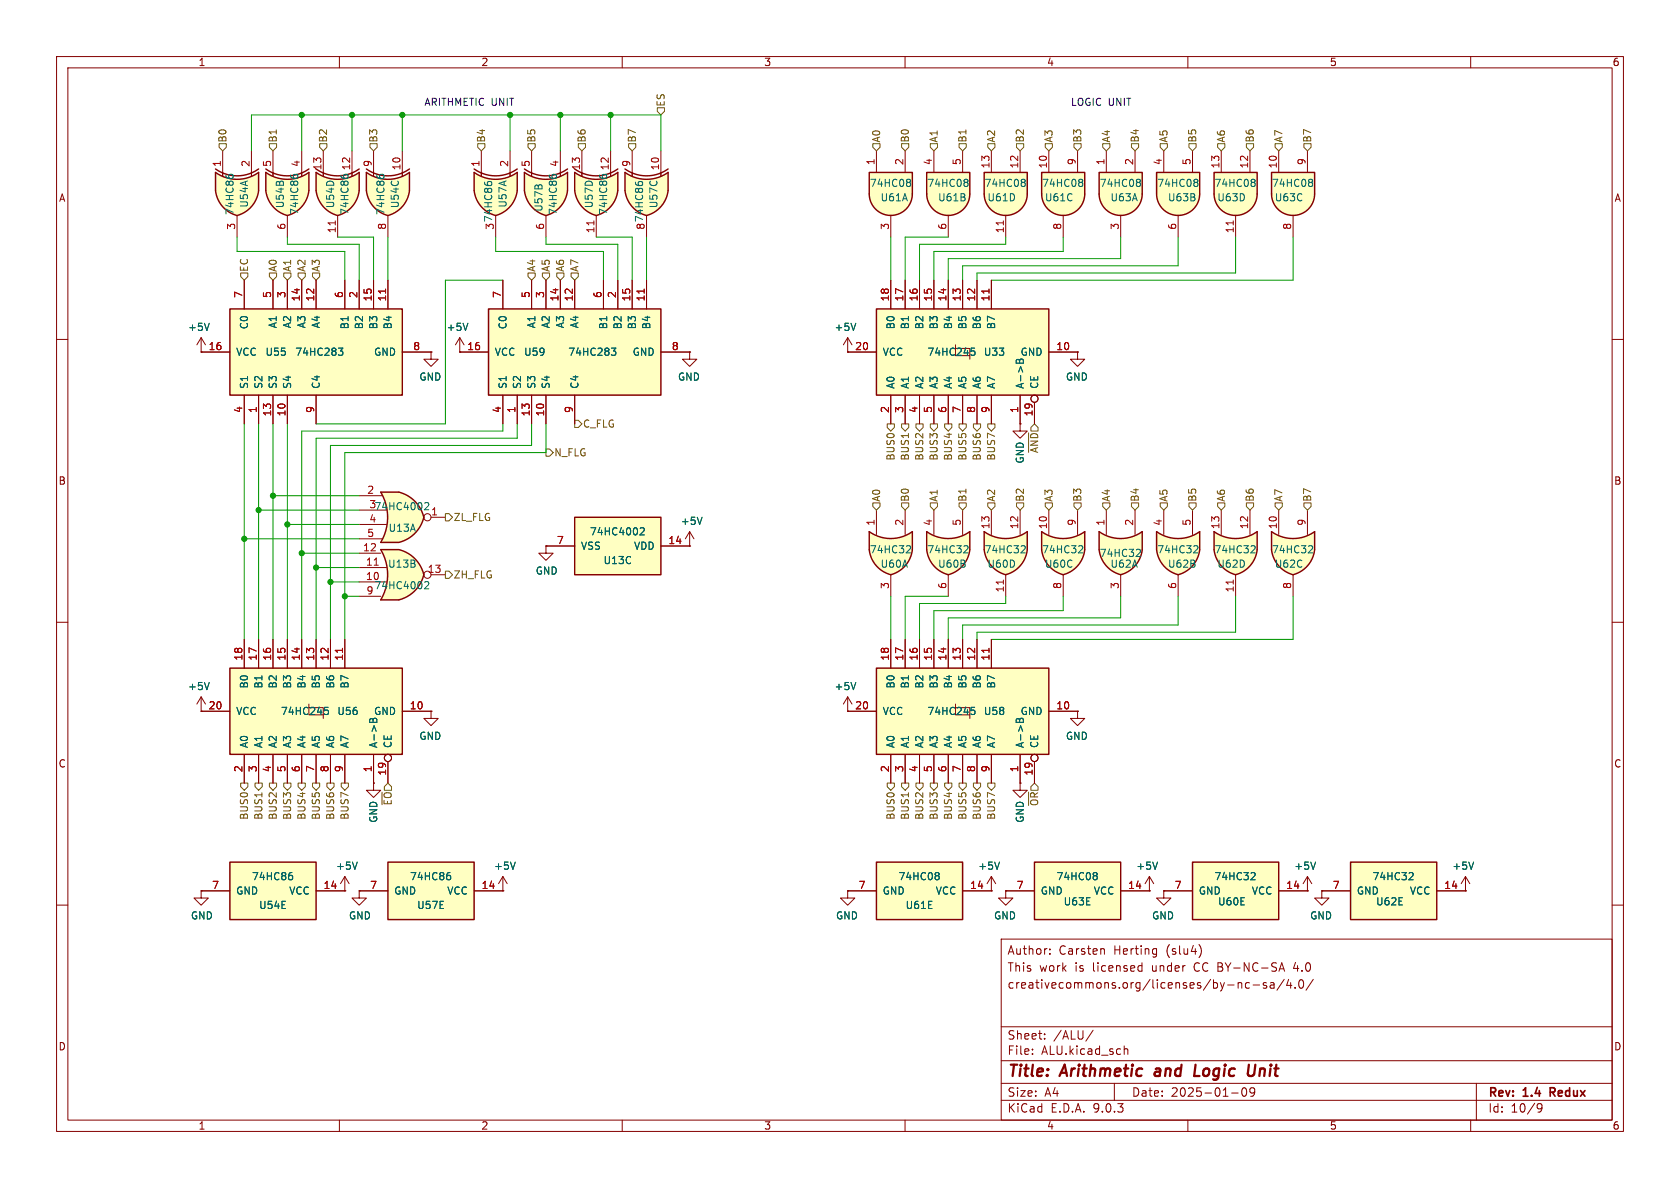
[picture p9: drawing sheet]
<svg xmlns="http://www.w3.org/2000/svg" width="297mm" height="210mm" viewBox="0 0 297 210" stroke-linecap="round" stroke-linejoin="round" font-family="sans-serif">
<defs><g id="words">
<g font-size="2.8" fill="#840000">
<text x="178" y="190.9">Title:</text>
<text x="187.7" y="190.9">Arithmetic</text>
<text x="205" y="190.9">and</text>
<text x="212.8" y="190.9">Logic</text>
<text x="223" y="190.9">Unit</text>
</g>
<g font-size="2.1" fill="#840000">
<text x="178" y="172">This</text>
<text x="178" y="169">Author:</text>
<text x="183.7" y="172">work</text>
<text x="187.2" y="169">Carsten</text>
<text x="190.1" y="172">is</text>
<text x="193.3" y="172">licensed</text>
<text x="197" y="169">Herting</text>
<text x="203.9" y="172">under</text>
<text x="206.3" y="169">(slu4)</text>
<text x="211.5" y="172">CC BY-NC-SA</text>
<text x="229.4" y="172">4.0</text>
<text x="178" y="175">creativecommons.org/licenses/by-nc-sa/4.0/</text>
<text x="178" y="184">Sheet:</text>
<text x="186.2" y="184">/ALU/</text>
<text x="178" y="186.7">File:</text>
<text x="184.1" y="186.7">ALU.kicad_sch</text>
<text x="178" y="196.9">KiCad</text>
<text x="178" y="194.1">Size:</text>
<text x="184.7" y="194.1">A4</text>
<text x="185.7" y="196.9">E.D.A.</text>
<text x="193.3" y="196.9">9.0.3</text>
<text x="200" y="194.1">Date:</text>
<text x="207" y="194.1">2025-01-09</text>
<text x="263" y="194.3">Rev:</text>
<text x="263" y="196.9">Id:</text>
<text x="267.1" y="196.9">10/9</text>
<text x="269.4" y="194.3">1.4</text>
<text x="274.7" y="194.3">Redux</text>
</g>
<g font-size="1.8" fill="#840000">
<text x="35" y="11.9">1</text>
<text x="85" y="11.9">2</text>
<text x="135" y="11.9">3</text>
<text x="185" y="11.9">4</text>
<text x="235" y="11.9">5</text>
<text x="285" y="11.9">6</text>
<text x="10.3" y="35.9">A</text>
<text x="285.3" y="35.9">A</text>
<text x="10.3" y="85.9">B</text>
<text x="285.3" y="85.9">B</text>
<text x="10.3" y="135.9">C</text>
<text x="285.3" y="135.9">C</text>
<text x="10.3" y="185.9">D</text>
<text x="285.3" y="185.9">D</text>
<text x="35" y="199.9">1</text>
<text x="85" y="199.9">2</text>
<text x="135" y="199.9">3</text>
<text x="185" y="199.9">4</text>
<text x="235" y="199.9">5</text>
<text x="285" y="199.9">6</text>
</g>
<g font-size="1.8" fill="#0000c2">
<text x="74.9" y="18.8">ARITHMETIC UNIT</text>
<text x="189.2" y="18.8">LOGIC UNIT</text>
</g>
<g font-size="1.8" fill="#725600">
<text x="117.7" y="18.9" transform="rotate(-90 117.7 18.9)">ES</text>
<text x="40.2" y="25.3" transform="rotate(-90 40.2 25.3)">B0</text>
<text x="49.1" y="25.3" transform="rotate(-90 49.1 25.3)">B1</text>
<text x="58" y="25.3" transform="rotate(-90 58 25.3)">B2</text>
<text x="66.9" y="25.3" transform="rotate(-90 66.9 25.3)">B3</text>
<text x="86" y="25.3" transform="rotate(-90 86 25.3)">B4</text>
<text x="94.8" y="25.3" transform="rotate(-90 94.8 25.3)">B5</text>
<text x="103.7" y="25.3" transform="rotate(-90 103.7 25.3)">B6</text>
<text x="112.6" y="25.3" transform="rotate(-90 112.6 25.3)">B7</text>
<text x="155.8" y="25.3" transform="rotate(-90 155.8 25.3)">A0</text>
<text x="160.9" y="25.3" transform="rotate(-90 160.9 25.3)">B0</text>
<text x="166" y="25.3" transform="rotate(-90 166 25.3)">A1</text>
<text x="171" y="25.3" transform="rotate(-90 171 25.3)">B1</text>
<text x="176.1" y="25.3" transform="rotate(-90 176.1 25.3)">A2</text>
<text x="181.2" y="25.3" transform="rotate(-90 181.2 25.3)">B2</text>
<text x="186.3" y="25.3" transform="rotate(-90 186.3 25.3)">A3</text>
<text x="191.4" y="25.3" transform="rotate(-90 191.4 25.3)">B3</text>
<text x="196.4" y="25.3" transform="rotate(-90 196.4 25.3)">A4</text>
<text x="201.5" y="25.3" transform="rotate(-90 201.5 25.3)">B4</text>
<text x="206.6" y="25.3" transform="rotate(-90 206.6 25.3)">A5</text>
<text x="211.7" y="25.3" transform="rotate(-90 211.7 25.3)">B5</text>
<text x="216.8" y="25.3" transform="rotate(-90 216.8 25.3)">A6</text>
<text x="221.8" y="25.3" transform="rotate(-90 221.8 25.3)">B6</text>
<text x="226.9" y="25.3" transform="rotate(-90 226.9 25.3)">A7</text>
<text x="232" y="25.3" transform="rotate(-90 232 25.3)">B7</text>
<text x="44" y="48.2" transform="rotate(-90 44 48.2)">EC</text>
<text x="49.1" y="48.2" transform="rotate(-90 49.1 48.2)">A0</text>
<text x="51.7" y="48.2" transform="rotate(-90 51.7 48.2)">A1</text>
<text x="54.2" y="48.2" transform="rotate(-90 54.2 48.2)">A2</text>
<text x="56.7" y="48.2" transform="rotate(-90 56.7 48.2)">A3</text>
<text x="94.8" y="48.2" transform="rotate(-90 94.8 48.2)">A4</text>
<text x="97.4" y="48.2" transform="rotate(-90 97.4 48.2)">A5</text>
<text x="99.9" y="48.2" transform="rotate(-90 99.9 48.2)">A6</text>
<text x="102.5" y="48.2" transform="rotate(-90 102.5 48.2)">A7</text>
<text x="103" y="75.8">C_FLG</text>
<text x="97.9" y="80.9">N_FLG</text>
<text x="158.3" y="81.5" transform="rotate(-90 158.3 81.5)">BUS0</text>
<text x="160.9" y="81.5" transform="rotate(-90 160.9 81.5)">BUS1</text>
<text x="163.4" y="81.5" transform="rotate(-90 163.4 81.5)">BUS2</text>
<text x="166" y="81.5" transform="rotate(-90 166 81.5)">BUS3</text>
<text x="168.5" y="81.5" transform="rotate(-90 168.5 81.5)">BUS4</text>
<text x="171" y="81.5" transform="rotate(-90 171 81.5)">BUS5</text>
<text x="173.6" y="81.5" transform="rotate(-90 173.6 81.5)">BUS6</text>
<text x="176.1" y="81.5" transform="rotate(-90 176.1 81.5)">BUS7</text>
<text x="183.7" y="80.2" transform="rotate(-90 183.7 80.2)">~{AND}</text>
<text x="155.8" y="88.8" transform="rotate(-90 155.8 88.8)">A0</text>
<text x="160.9" y="88.8" transform="rotate(-90 160.9 88.8)">B0</text>
<text x="166" y="88.8" transform="rotate(-90 166 88.8)">A1</text>
<text x="171" y="88.8" transform="rotate(-90 171 88.8)">B1</text>
<text x="176.1" y="88.8" transform="rotate(-90 176.1 88.8)">A2</text>
<text x="181.2" y="88.8" transform="rotate(-90 181.2 88.8)">B2</text>
<text x="186.3" y="88.8" transform="rotate(-90 186.3 88.8)">A3</text>
<text x="191.4" y="88.8" transform="rotate(-90 191.4 88.8)">B3</text>
<text x="196.4" y="88.8" transform="rotate(-90 196.4 88.8)">A4</text>
<text x="201.5" y="88.8" transform="rotate(-90 201.5 88.8)">B4</text>
<text x="206.6" y="88.8" transform="rotate(-90 206.6 88.8)">A5</text>
<text x="211.7" y="88.8" transform="rotate(-90 211.7 88.8)">B5</text>
<text x="216.8" y="88.8" transform="rotate(-90 216.8 88.8)">A6</text>
<text x="221.8" y="88.8" transform="rotate(-90 221.8 88.8)">B6</text>
<text x="226.9" y="88.8" transform="rotate(-90 226.9 88.8)">A7</text>
<text x="232" y="88.8" transform="rotate(-90 232 88.8)">B7</text>
<text x="80.1" y="92.3">ZL_FLG</text>
<text x="80.1" y="102.5">ZH_FLG</text>
<text x="69.4" y="142.5" transform="rotate(-90 69.4 142.5)">~{EO}</text>
<text x="183.7" y="142.6" transform="rotate(-90 183.7 142.6)">~{OR}</text>
<text x="44" y="145" transform="rotate(-90 44 145)">BUS0</text>
<text x="46.6" y="145" transform="rotate(-90 46.6 145)">BUS1</text>
<text x="49.1" y="145" transform="rotate(-90 49.1 145)">BUS2</text>
<text x="51.7" y="145" transform="rotate(-90 51.7 145)">BUS3</text>
<text x="54.2" y="145" transform="rotate(-90 54.2 145)">BUS4</text>
<text x="56.7" y="145" transform="rotate(-90 56.7 145)">BUS5</text>
<text x="59.3" y="145" transform="rotate(-90 59.3 145)">BUS6</text>
<text x="61.8" y="145" transform="rotate(-90 61.8 145)">BUS7</text>
<text x="158.3" y="145" transform="rotate(-90 158.3 145)">BUS0</text>
<text x="160.9" y="145" transform="rotate(-90 160.9 145)">BUS1</text>
<text x="163.4" y="145" transform="rotate(-90 163.4 145)">BUS2</text>
<text x="166" y="145" transform="rotate(-90 166 145)">BUS3</text>
<text x="168.5" y="145" transform="rotate(-90 168.5 145)">BUS4</text>
<text x="171" y="145" transform="rotate(-90 171 145)">BUS5</text>
<text x="173.6" y="145" transform="rotate(-90 173.6 145)">BUS6</text>
<text x="176.1" y="145" transform="rotate(-90 176.1 145)">BUS7</text>
</g>
<g font-size="1.8" fill="#a90000">
<text x="39.1" y="29.6" transform="rotate(-90 39.1 29.6)">1</text>
<text x="44.2" y="29.6" transform="rotate(-90 44.2 29.6)">2</text>
<text x="48" y="29.6" transform="rotate(-90 48 29.6)">5</text>
<text x="53.1" y="29.6" transform="rotate(-90 53.1 29.6)">4</text>
<text x="65.8" y="29.6" transform="rotate(-90 65.8 29.6)">9</text>
<text x="84.8" y="29.6" transform="rotate(-90 84.8 29.6)">1</text>
<text x="89.9" y="29.6" transform="rotate(-90 89.9 29.6)">2</text>
<text x="93.7" y="29.6" transform="rotate(-90 93.7 29.6)">5</text>
<text x="98.8" y="29.6" transform="rotate(-90 98.8 29.6)">4</text>
<text x="111.5" y="29.6" transform="rotate(-90 111.5 29.6)">9</text>
<text x="154.7" y="29.3" transform="rotate(-90 154.7 29.3)">1</text>
<text x="159.8" y="29.3" transform="rotate(-90 159.8 29.3)">2</text>
<text x="164.8" y="29.3" transform="rotate(-90 164.8 29.3)">4</text>
<text x="169.9" y="29.3" transform="rotate(-90 169.9 29.3)">5</text>
<text x="175" y="29.9" transform="rotate(-90 175 29.9)">13</text>
<text x="180.1" y="29.9" transform="rotate(-90 180.1 29.9)">12</text>
<text x="185.2" y="29.9" transform="rotate(-90 185.2 29.9)">10</text>
<text x="190.2" y="29.3" transform="rotate(-90 190.2 29.3)">9</text>
<text x="195.3" y="29.3" transform="rotate(-90 195.3 29.3)">1</text>
<text x="200.4" y="29.3" transform="rotate(-90 200.4 29.3)">2</text>
<text x="205.5" y="29.3" transform="rotate(-90 205.5 29.3)">4</text>
<text x="210.6" y="29.3" transform="rotate(-90 210.6 29.3)">5</text>
<text x="215.6" y="29.9" transform="rotate(-90 215.6 29.9)">13</text>
<text x="220.7" y="29.9" transform="rotate(-90 220.7 29.9)">12</text>
<text x="225.8" y="29.9" transform="rotate(-90 225.8 29.9)">10</text>
<text x="230.9" y="29.3" transform="rotate(-90 230.9 29.3)">9</text>
<text x="56.9" y="30.2" transform="rotate(-90 56.9 30.2)">13</text>
<text x="62" y="30.2" transform="rotate(-90 62 30.2)">12</text>
<text x="70.9" y="30.2" transform="rotate(-90 70.9 30.2)">10</text>
<text x="102.6" y="30.2" transform="rotate(-90 102.6 30.2)">13</text>
<text x="107.7" y="30.2" transform="rotate(-90 107.7 30.2)">12</text>
<text x="116.6" y="30.2" transform="rotate(-90 116.6 30.2)">10</text>
<text x="41.7" y="40.7" transform="rotate(-90 41.7 40.7)">3</text>
<text x="50.5" y="40.7" transform="rotate(-90 50.5 40.7)">6</text>
<text x="59.4" y="41.3" transform="rotate(-90 59.4 41.3)">11</text>
<text x="68.3" y="40.7" transform="rotate(-90 68.3 40.7)">8</text>
<text x="87.4" y="40.7" transform="rotate(-90 87.4 40.7)">3</text>
<text x="96.3" y="40.7" transform="rotate(-90 96.3 40.7)">6</text>
<text x="105.2" y="41.3" transform="rotate(-90 105.2 41.3)">11</text>
<text x="114" y="40.7" transform="rotate(-90 114 40.7)">8</text>
<text x="157.2" y="40.7" transform="rotate(-90 157.2 40.7)">3</text>
<text x="167.4" y="40.7" transform="rotate(-90 167.4 40.7)">6</text>
<text x="177.5" y="41.3" transform="rotate(-90 177.5 41.3)">11</text>
<text x="187.7" y="40.7" transform="rotate(-90 187.7 40.7)">8</text>
<text x="197.9" y="40.7" transform="rotate(-90 197.9 40.7)">3</text>
<text x="208" y="40.7" transform="rotate(-90 208 40.7)">6</text>
<text x="218.2" y="41.3" transform="rotate(-90 218.2 41.3)">11</text>
<text x="228.3" y="40.7" transform="rotate(-90 228.3 40.7)">8</text>
<text x="42.9" y="52.8" transform="rotate(-90 42.9 52.8)">7</text>
<text x="48" y="52.8" transform="rotate(-90 48 52.8)">5</text>
<text x="50.5" y="52.8" transform="rotate(-90 50.5 52.8)">3</text>
<text x="53.1" y="53.4" transform="rotate(-90 53.1 53.4)">14</text>
<text x="55.6" y="53.4" transform="rotate(-90 55.6 53.4)">12</text>
<text x="60.7" y="52.8" transform="rotate(-90 60.7 52.8)">6</text>
<text x="63.2" y="52.8" transform="rotate(-90 63.2 52.8)">2</text>
<text x="65.8" y="53.4" transform="rotate(-90 65.8 53.4)">15</text>
<text x="68.3" y="53.4" transform="rotate(-90 68.3 53.4)">11</text>
<text x="88.6" y="52.8" transform="rotate(-90 88.6 52.8)">7</text>
<text x="93.7" y="52.8" transform="rotate(-90 93.7 52.8)">5</text>
<text x="96.3" y="52.8" transform="rotate(-90 96.3 52.8)">3</text>
<text x="98.8" y="53.4" transform="rotate(-90 98.8 53.4)">14</text>
<text x="101.3" y="53.4" transform="rotate(-90 101.3 53.4)">12</text>
<text x="106.4" y="52.8" transform="rotate(-90 106.4 52.8)">6</text>
<text x="109" y="52.8" transform="rotate(-90 109 52.8)">2</text>
<text x="111.5" y="53.4" transform="rotate(-90 111.5 53.4)">15</text>
<text x="114" y="53.4" transform="rotate(-90 114 53.4)">11</text>
<text x="157.2" y="53.4" transform="rotate(-90 157.2 53.4)">18</text>
<text x="159.8" y="53.4" transform="rotate(-90 159.8 53.4)">17</text>
<text x="162.3" y="53.4" transform="rotate(-90 162.3 53.4)">16</text>
<text x="164.8" y="53.4" transform="rotate(-90 164.8 53.4)">15</text>
<text x="167.4" y="53.4" transform="rotate(-90 167.4 53.4)">14</text>
<text x="169.9" y="53.4" transform="rotate(-90 169.9 53.4)">13</text>
<text x="172.5" y="53.4" transform="rotate(-90 172.5 53.4)">12</text>
<text x="175" y="53.4" transform="rotate(-90 175 53.4)">11</text>
<text x="36.8" y="62">16</text>
<text x="73" y="62">8</text>
<text x="82.5" y="62">16</text>
<text x="118.7" y="62">8</text>
<text x="151.1" y="62">20</text>
<text x="186.6" y="62">10</text>
<text x="42.9" y="73.1" transform="rotate(-90 42.9 73.1)">4</text>
<text x="45.5" y="73.1" transform="rotate(-90 45.5 73.1)">1</text>
<text x="48" y="73.7" transform="rotate(-90 48 73.7)">13</text>
<text x="50.5" y="73.7" transform="rotate(-90 50.5 73.7)">10</text>
<text x="55.6" y="73.1" transform="rotate(-90 55.6 73.1)">9</text>
<text x="88.6" y="73.1" transform="rotate(-90 88.6 73.1)">4</text>
<text x="91.2" y="73.1" transform="rotate(-90 91.2 73.1)">1</text>
<text x="93.7" y="73.7" transform="rotate(-90 93.7 73.7)">13</text>
<text x="96.3" y="73.7" transform="rotate(-90 96.3 73.7)">10</text>
<text x="101.3" y="73.1" transform="rotate(-90 101.3 73.1)">9</text>
<text x="157.2" y="73.1" transform="rotate(-90 157.2 73.1)">2</text>
<text x="159.8" y="73.1" transform="rotate(-90 159.8 73.1)">3</text>
<text x="162.3" y="73.1" transform="rotate(-90 162.3 73.1)">4</text>
<text x="164.8" y="73.1" transform="rotate(-90 164.8 73.1)">5</text>
<text x="167.4" y="73.1" transform="rotate(-90 167.4 73.1)">6</text>
<text x="169.9" y="73.1" transform="rotate(-90 169.9 73.1)">7</text>
<text x="172.5" y="73.1" transform="rotate(-90 172.5 73.1)">8</text>
<text x="175" y="73.1" transform="rotate(-90 175 73.1)">9</text>
<text x="180.1" y="73.1" transform="rotate(-90 180.1 73.1)">1</text>
<text x="182.6" y="73.7" transform="rotate(-90 182.6 73.7)">19</text>
<text x="64.8" y="87.4">2</text>
<text x="65.2" y="89.9">3</text>
<text x="64.8" y="95">5</text>
<text x="65.2" y="92.5">4</text>
<text x="76.1" y="91.2">1</text>
<text x="154.7" y="93" transform="rotate(-90 154.7 93)">1</text>
<text x="159.8" y="93" transform="rotate(-90 159.8 93)">2</text>
<text x="164.8" y="93" transform="rotate(-90 164.8 93)">4</text>
<text x="169.9" y="93" transform="rotate(-90 169.9 93)">5</text>
<text x="175" y="93.6" transform="rotate(-90 175 93.6)">13</text>
<text x="180.1" y="93.6" transform="rotate(-90 180.1 93.6)">12</text>
<text x="185.2" y="93.6" transform="rotate(-90 185.2 93.6)">10</text>
<text x="190.2" y="93" transform="rotate(-90 190.2 93)">9</text>
<text x="195.3" y="93" transform="rotate(-90 195.3 93)">1</text>
<text x="200.4" y="93" transform="rotate(-90 200.4 93)">2</text>
<text x="205.5" y="93" transform="rotate(-90 205.5 93)">4</text>
<text x="210.6" y="93" transform="rotate(-90 210.6 93)">5</text>
<text x="215.6" y="93.6" transform="rotate(-90 215.6 93.6)">13</text>
<text x="220.7" y="93.6" transform="rotate(-90 220.7 93.6)">12</text>
<text x="225.8" y="93.6" transform="rotate(-90 225.8 93.6)">10</text>
<text x="230.9" y="93" transform="rotate(-90 230.9 93)">9</text>
<text x="64.1" y="97.5">12</text>
<text x="64.6" y="100.1">11</text>
<text x="75.5" y="101.3">13</text>
<text x="98.4" y="96.3">7</text>
<text x="118.1" y="96.3">14</text>
<text x="64.6" y="102.6">10</text>
<text x="64.7" y="105.2">9</text>
<text x="157.2" y="104.2" transform="rotate(-90 157.2 104.2)">3</text>
<text x="167.4" y="104.2" transform="rotate(-90 167.4 104.2)">6</text>
<text x="177.5" y="104.8" transform="rotate(-90 177.5 104.8)">11</text>
<text x="187.7" y="104.2" transform="rotate(-90 187.7 104.2)">8</text>
<text x="197.9" y="104.2" transform="rotate(-90 197.9 104.2)">3</text>
<text x="208" y="104.2" transform="rotate(-90 208 104.2)">6</text>
<text x="218.2" y="104.8" transform="rotate(-90 218.2 104.8)">11</text>
<text x="228.3" y="104.2" transform="rotate(-90 228.3 104.2)">8</text>
<text x="42.9" y="116.9" transform="rotate(-90 42.9 116.9)">18</text>
<text x="45.5" y="116.9" transform="rotate(-90 45.5 116.9)">17</text>
<text x="48" y="116.9" transform="rotate(-90 48 116.9)">16</text>
<text x="50.5" y="116.9" transform="rotate(-90 50.5 116.9)">15</text>
<text x="53.1" y="116.9" transform="rotate(-90 53.1 116.9)">14</text>
<text x="55.6" y="116.9" transform="rotate(-90 55.6 116.9)">13</text>
<text x="58.2" y="116.9" transform="rotate(-90 58.2 116.9)">12</text>
<text x="60.7" y="116.9" transform="rotate(-90 60.7 116.9)">11</text>
<text x="157.2" y="116.9" transform="rotate(-90 157.2 116.9)">18</text>
<text x="159.8" y="116.9" transform="rotate(-90 159.8 116.9)">17</text>
<text x="162.3" y="116.9" transform="rotate(-90 162.3 116.9)">16</text>
<text x="164.8" y="116.9" transform="rotate(-90 164.8 116.9)">15</text>
<text x="167.4" y="116.9" transform="rotate(-90 167.4 116.9)">14</text>
<text x="169.9" y="116.9" transform="rotate(-90 169.9 116.9)">13</text>
<text x="172.5" y="116.9" transform="rotate(-90 172.5 116.9)">12</text>
<text x="175" y="116.9" transform="rotate(-90 175 116.9)">11</text>
<text x="36.8" y="125.5">20</text>
<text x="72.3" y="125.5">10</text>
<text x="151.1" y="125.5">20</text>
<text x="186.6" y="125.5">10</text>
<text x="42.9" y="136.6" transform="rotate(-90 42.9 136.6)">2</text>
<text x="45.5" y="136.6" transform="rotate(-90 45.5 136.6)">3</text>
<text x="48" y="136.6" transform="rotate(-90 48 136.6)">4</text>
<text x="50.5" y="136.6" transform="rotate(-90 50.5 136.6)">5</text>
<text x="53.1" y="136.6" transform="rotate(-90 53.1 136.6)">6</text>
<text x="55.6" y="136.6" transform="rotate(-90 55.6 136.6)">7</text>
<text x="58.2" y="136.6" transform="rotate(-90 58.2 136.6)">8</text>
<text x="60.7" y="136.6" transform="rotate(-90 60.7 136.6)">9</text>
<text x="65.8" y="136.6" transform="rotate(-90 65.8 136.6)">1</text>
<text x="68.3" y="137.2" transform="rotate(-90 68.3 137.2)">19</text>
<text x="157.2" y="136.6" transform="rotate(-90 157.2 136.6)">2</text>
<text x="159.8" y="136.6" transform="rotate(-90 159.8 136.6)">3</text>
<text x="162.3" y="136.6" transform="rotate(-90 162.3 136.6)">4</text>
<text x="164.8" y="136.6" transform="rotate(-90 164.8 136.6)">5</text>
<text x="167.4" y="136.6" transform="rotate(-90 167.4 136.6)">6</text>
<text x="169.9" y="136.6" transform="rotate(-90 169.9 136.6)">7</text>
<text x="172.5" y="136.6" transform="rotate(-90 172.5 136.6)">8</text>
<text x="175" y="136.6" transform="rotate(-90 175 136.6)">9</text>
<text x="180.1" y="136.6" transform="rotate(-90 180.1 136.6)">1</text>
<text x="182.6" y="137.2" transform="rotate(-90 182.6 137.2)">19</text>
<text x="37.4" y="157.2">7</text>
<text x="57.1" y="157.2">14</text>
<text x="65.3" y="157.2">7</text>
<text x="85" y="157.2">14</text>
<text x="151.7" y="157.2">7</text>
<text x="171.4" y="157.2">14</text>
<text x="179.6" y="157.2">7</text>
<text x="199.3" y="157.2">14</text>
<text x="207.6" y="157.2">7</text>
<text x="227.3" y="157.2">14</text>
<text x="235.5" y="157.2">7</text>
<text x="255.2" y="157.2">14</text>
</g>
<g font-size="1.8" fill="#006464">
<text x="153.7" y="33.2">74HC08</text>
<text x="155.6" y="35.8">U61A</text>
<text x="163.8" y="33.2">74HC08</text>
<text x="165.7" y="35.8">U61B</text>
<text x="174" y="33.2">74HC08</text>
<text x="174.5" y="35.8">U61D</text>
<text x="184.1" y="33.2">74HC08</text>
<text x="184.6" y="35.8">U61C</text>
<text x="194.3" y="33.2">74HC08</text>
<text x="196.2" y="35.8">U63A</text>
<text x="204.5" y="33.2">74HC08</text>
<text x="206.4" y="35.8">U63B</text>
<text x="214.6" y="33.2">74HC08</text>
<text x="215.1" y="35.8">U63D</text>
<text x="224.8" y="33.2">74HC08</text>
<text x="225.3" y="35.8">U63C</text>
<text x="41.5" y="38.1" transform="rotate(-90 41.5 38.1)">74HC86</text>
<text x="44" y="36.8" transform="rotate(-90 44 36.8)">U54A</text>
<text x="50.4" y="36.9" transform="rotate(-90 50.4 36.9)">U54B</text>
<text x="52.9" y="38.1" transform="rotate(-90 52.9 38.1)">74HC86</text>
<text x="59.3" y="36.9" transform="rotate(-90 59.3 36.9)">U54D</text>
<text x="61.8" y="38.1" transform="rotate(-90 61.8 38.1)">74HC86</text>
<text x="68.2" y="38.1" transform="rotate(-90 68.2 38.1)">74HC86</text>
<text x="70.7" y="36.9" transform="rotate(-90 70.7 36.9)">U54C</text>
<text x="87.2" y="39.4" transform="rotate(-90 87.2 39.4)">74HC86</text>
<text x="89.8" y="36.8" transform="rotate(-90 89.8 36.8)">U57A</text>
<text x="96.1" y="37.5" transform="rotate(-90 96.1 37.5)">U57B</text>
<text x="98.7" y="38.1" transform="rotate(-90 98.7 38.1)">74HC86</text>
<text x="105" y="36.9" transform="rotate(-90 105 36.9)">U57D</text>
<text x="107.5" y="38.1" transform="rotate(-90 107.5 38.1)">74HC86</text>
<text x="113.9" y="39.4" transform="rotate(-90 113.9 39.4)">74HC86</text>
<text x="116.4" y="36.9" transform="rotate(-90 116.4 36.9)">U57C</text>
<text x="33.1" y="58.7">+5V</text>
<text x="44" y="58.3" transform="rotate(-90 44 58.3)">C0</text>
<text x="49.1" y="58.1" transform="rotate(-90 49.1 58.1)">A1</text>
<text x="51.7" y="58.1" transform="rotate(-90 51.7 58.1)">A2</text>
<text x="54.2" y="58.1" transform="rotate(-90 54.2 58.1)">A3</text>
<text x="56.7" y="58.1" transform="rotate(-90 56.7 58.1)">A4</text>
<text x="61.8" y="58.3" transform="rotate(-90 61.8 58.3)">B1</text>
<text x="64.4" y="58.3" transform="rotate(-90 64.4 58.3)">B2</text>
<text x="66.9" y="58.3" transform="rotate(-90 66.9 58.3)">B3</text>
<text x="69.4" y="58.3" transform="rotate(-90 69.4 58.3)">B4</text>
<text x="78.9" y="58.7">+5V</text>
<text x="89.8" y="58.3" transform="rotate(-90 89.8 58.3)">C0</text>
<text x="94.8" y="58.1" transform="rotate(-90 94.8 58.1)">A1</text>
<text x="97.4" y="58.1" transform="rotate(-90 97.4 58.1)">A2</text>
<text x="99.9" y="58.1" transform="rotate(-90 99.9 58.1)">A3</text>
<text x="102.5" y="58.1" transform="rotate(-90 102.5 58.1)">A4</text>
<text x="107.5" y="58.3" transform="rotate(-90 107.5 58.3)">B1</text>
<text x="110.1" y="58.3" transform="rotate(-90 110.1 58.3)">B2</text>
<text x="112.6" y="58.3" transform="rotate(-90 112.6 58.3)">B3</text>
<text x="115.2" y="58.3" transform="rotate(-90 115.2 58.3)">B4</text>
<text x="147.4" y="58.7">+5V</text>
<text x="158.3" y="58.3" transform="rotate(-90 158.3 58.3)">B0</text>
<text x="160.9" y="58.3" transform="rotate(-90 160.9 58.3)">B1</text>
<text x="163.4" y="58.3" transform="rotate(-90 163.4 58.3)">B2</text>
<text x="166" y="58.3" transform="rotate(-90 166 58.3)">B3</text>
<text x="168.5" y="58.3" transform="rotate(-90 168.5 58.3)">B4</text>
<text x="171" y="58.3" transform="rotate(-90 171 58.3)">B5</text>
<text x="173.6" y="58.3" transform="rotate(-90 173.6 58.3)">B6</text>
<text x="176.1" y="58.3" transform="rotate(-90 176.1 58.3)">B7</text>
<text x="41.7" y="63.1">VCC</text>
<text x="46.8" y="63.1">U55</text>
<text x="52.1" y="63.1">74HC283</text>
<text x="66" y="63.1">GND</text>
<text x="87.4" y="63.1">VCC</text>
<text x="92.6" y="63.1">U59</text>
<text x="100.4" y="63.1">74HC283</text>
<text x="111.8" y="63.1">GND</text>
<text x="156" y="63.1">VCC</text>
<text x="163.9" y="63.1">74HC245</text>
<text x="173.8" y="63.1">U33</text>
<text x="180.3" y="63.1">GND</text>
<text x="44" y="68.8" transform="rotate(-90 44 68.8)">S1</text>
<text x="46.6" y="68.8" transform="rotate(-90 46.6 68.8)">S2</text>
<text x="49.1" y="68.8" transform="rotate(-90 49.1 68.8)">S3</text>
<text x="51.7" y="68.8" transform="rotate(-90 51.7 68.8)">S4</text>
<text x="56.7" y="68.8" transform="rotate(-90 56.7 68.8)">C4</text>
<text x="74" y="67.5">GND</text>
<text x="89.8" y="68.8" transform="rotate(-90 89.8 68.8)">S1</text>
<text x="92.3" y="68.8" transform="rotate(-90 92.3 68.8)">S2</text>
<text x="94.8" y="68.8" transform="rotate(-90 94.8 68.8)">S3</text>
<text x="97.4" y="68.8" transform="rotate(-90 97.4 68.8)">S4</text>
<text x="102.5" y="68.8" transform="rotate(-90 102.5 68.8)">C4</text>
<text x="119.8" y="67.5">GND</text>
<text x="158.3" y="68.8" transform="rotate(-90 158.3 68.8)">A0</text>
<text x="160.9" y="68.8" transform="rotate(-90 160.9 68.8)">A1</text>
<text x="163.4" y="68.8" transform="rotate(-90 163.4 68.8)">A2</text>
<text x="166" y="68.8" transform="rotate(-90 166 68.8)">A3</text>
<text x="168.5" y="68.8" transform="rotate(-90 168.5 68.8)">A4</text>
<text x="171" y="68.8" transform="rotate(-90 171 68.8)">A5</text>
<text x="173.6" y="68.8" transform="rotate(-90 173.6 68.8)">A6</text>
<text x="176.1" y="68.8" transform="rotate(-90 176.1 68.8)">A7</text>
<text x="181.2" y="68.8" transform="rotate(-90 181.2 68.8)">A-&gt;B</text>
<text x="183.7" y="68.8" transform="rotate(-90 183.7 68.8)">CE</text>
<text x="188.3" y="67.5">GND</text>
<text x="181.2" y="82" transform="rotate(-90 181.2 82)">GND</text>
<text x="66.1" y="90.4">74HC4002</text>
<text x="68.6" y="94.2">U13A</text>
<text x="104.2" y="94.8">74HC4002</text>
<text x="120.3" y="93">+5V</text>
<text x="68.5" y="100.6">U13B</text>
<text x="94.6" y="101.8">GND</text>
<text x="102.6" y="97.4">VSS</text>
<text x="106.6" y="99.9">U13C</text>
<text x="112" y="97.4">VDD</text>
<text x="153.7" y="98">74HC32</text>
<text x="155.6" y="100.6">U60A</text>
<text x="163.8" y="98">74HC32</text>
<text x="165.7" y="100.6">U60B</text>
<text x="174" y="98">74HC32</text>
<text x="174.5" y="100.6">U60D</text>
<text x="184.1" y="98">74HC32</text>
<text x="184.6" y="100.6">U60C</text>
<text x="194.3" y="98.7">74HC32</text>
<text x="196.2" y="100.6">U62A</text>
<text x="204.5" y="98">74HC32</text>
<text x="206.4" y="100.6">U62B</text>
<text x="214.6" y="98">74HC32</text>
<text x="215.1" y="100.6">U62D</text>
<text x="224.8" y="98">74HC32</text>
<text x="225.3" y="100.6">U62C</text>
<text x="66.1" y="104.4">74HC4002</text>
<text x="33.1" y="122.2">+5V</text>
<text x="44" y="121.8" transform="rotate(-90 44 121.8)">B0</text>
<text x="46.6" y="121.8" transform="rotate(-90 46.6 121.8)">B1</text>
<text x="49.1" y="121.8" transform="rotate(-90 49.1 121.8)">B2</text>
<text x="51.7" y="121.8" transform="rotate(-90 51.7 121.8)">B3</text>
<text x="54.2" y="121.8" transform="rotate(-90 54.2 121.8)">B4</text>
<text x="56.7" y="121.8" transform="rotate(-90 56.7 121.8)">B5</text>
<text x="59.3" y="121.8" transform="rotate(-90 59.3 121.8)">B6</text>
<text x="61.8" y="121.8" transform="rotate(-90 61.8 121.8)">B7</text>
<text x="147.4" y="122.2">+5V</text>
<text x="158.3" y="121.8" transform="rotate(-90 158.3 121.8)">B0</text>
<text x="160.9" y="121.8" transform="rotate(-90 160.9 121.8)">B1</text>
<text x="163.4" y="121.8" transform="rotate(-90 163.4 121.8)">B2</text>
<text x="166" y="121.8" transform="rotate(-90 166 121.8)">B3</text>
<text x="168.5" y="121.8" transform="rotate(-90 168.5 121.8)">B4</text>
<text x="171" y="121.8" transform="rotate(-90 171 121.8)">B5</text>
<text x="173.6" y="121.8" transform="rotate(-90 173.6 121.8)">B6</text>
<text x="176.1" y="121.8" transform="rotate(-90 176.1 121.8)">B7</text>
<text x="41.7" y="126.6">VCC</text>
<text x="49.6" y="126.6">74HC245</text>
<text x="59.5" y="126.6">U56</text>
<text x="66" y="126.6">GND</text>
<text x="74" y="131">GND</text>
<text x="156" y="126.6">VCC</text>
<text x="163.9" y="126.6">74HC245</text>
<text x="173.8" y="126.6">U58</text>
<text x="180.3" y="126.6">GND</text>
<text x="188.3" y="131">GND</text>
<text x="44" y="132.3" transform="rotate(-90 44 132.3)">A0</text>
<text x="46.6" y="132.3" transform="rotate(-90 46.6 132.3)">A1</text>
<text x="49.1" y="132.3" transform="rotate(-90 49.1 132.3)">A2</text>
<text x="51.7" y="132.3" transform="rotate(-90 51.7 132.3)">A3</text>
<text x="54.2" y="132.3" transform="rotate(-90 54.2 132.3)">A4</text>
<text x="56.7" y="132.3" transform="rotate(-90 56.7 132.3)">A5</text>
<text x="59.3" y="132.3" transform="rotate(-90 59.3 132.3)">A6</text>
<text x="61.8" y="132.3" transform="rotate(-90 61.8 132.3)">A7</text>
<text x="66.9" y="132.3" transform="rotate(-90 66.9 132.3)">A-&gt;B</text>
<text x="69.4" y="132.3" transform="rotate(-90 69.4 132.3)">CE</text>
<text x="158.3" y="132.3" transform="rotate(-90 158.3 132.3)">A0</text>
<text x="160.9" y="132.3" transform="rotate(-90 160.9 132.3)">A1</text>
<text x="163.4" y="132.3" transform="rotate(-90 163.4 132.3)">A2</text>
<text x="166" y="132.3" transform="rotate(-90 166 132.3)">A3</text>
<text x="168.5" y="132.3" transform="rotate(-90 168.5 132.3)">A4</text>
<text x="171" y="132.3" transform="rotate(-90 171 132.3)">A5</text>
<text x="173.6" y="132.3" transform="rotate(-90 173.6 132.3)">A6</text>
<text x="176.1" y="132.3" transform="rotate(-90 176.1 132.3)">A7</text>
<text x="181.2" y="132.3" transform="rotate(-90 181.2 132.3)">A-&gt;B</text>
<text x="183.7" y="132.3" transform="rotate(-90 183.7 132.3)">CE</text>
<text x="66.9" y="145.5" transform="rotate(-90 66.9 145.5)">GND</text>
<text x="181.2" y="145.5" transform="rotate(-90 181.2 145.5)">GND</text>
<text x="44.4" y="155.8">74HC86</text>
<text x="59.3" y="153.9">+5V</text>
<text x="72.4" y="155.8">74HC86</text>
<text x="87.2" y="153.9">+5V</text>
<text x="158.7" y="155.8">74HC08</text>
<text x="172.8" y="153.9">+5V</text>
<text x="186.7" y="155.8">74HC08</text>
<text x="200.8" y="153.9">+5V</text>
<text x="214.6" y="155.8">74HC32</text>
<text x="228.7" y="153.9">+5V</text>
<text x="242.5" y="155.8">74HC32</text>
<text x="256.7" y="153.9">+5V</text>
<text x="41.7" y="158.3">GND</text>
<text x="45.7" y="160.9">U54E</text>
<text x="51" y="158.3">VCC</text>
<text x="69.6" y="158.3">GND</text>
<text x="73.6" y="160.9">U57E</text>
<text x="79" y="158.3">VCC</text>
<text x="156" y="158.3">GND</text>
<text x="160" y="160.9">U61E</text>
<text x="165.3" y="158.3">VCC</text>
<text x="183.9" y="158.3">GND</text>
<text x="187.9" y="160.2">U63E</text>
<text x="193.3" y="158.3">VCC</text>
<text x="211.8" y="158.3">GND</text>
<text x="215.2" y="160.2">U60E</text>
<text x="221.2" y="158.3">VCC</text>
<text x="239.8" y="158.3">GND</text>
<text x="243.2" y="160.2">U62E</text>
<text x="249.2" y="158.3">VCC</text>
<text x="33.7" y="162.7">GND</text>
<text x="61.6" y="162.7">GND</text>
<text x="147.7" y="162.7">GND</text>
<text x="175.6" y="162.7">GND</text>
<text x="203.6" y="162.7">GND</text>
<text x="231.5" y="162.7">GND</text>
</g>
</g></defs>
<g fill="none" stroke="#840000" stroke-width=".18">
<path d="M10 10h277v190h-277zM12 12h273v186h-273zM60 10v2M110 10v2M160 10v2M210 10v2M260 10v2M10 60h2M285 60h2M10 110h2M285 110h2M10 160h2"/>
<path d="M177 166h108v32h-108zM185.6 168.6v.1M185.6 167.8v.1M195 167.7l.2 .2v.8M201.5 170.7l.4 .1M201.9 170.2v1.5M201.9 171.6l-.4 .1M204 167.7l.5 .1M204.5 167.7v1.2l-.3 .3M204.5 168.6l-.5 .1M212 167.1a1.76 1.76 0 0 1 0 2.1M219.5 173.8v.9"/>
<path d="M220.9 173.8l-.4-.1-.3 .3v.4l.1 .2h.6M221.5 174.1h1.2M223.9 173.8l-.4-.1-.2 .2 .1 .2 .5 .2v.3h-.6M224.6 173.8h.6v.9M225.2 174.1h-.5a.29 .29 0 0 0-.2 .3 .29 .29 0 0 0 .2 .3l.5-.1M226.1 171.7l.5-1.5 .5 1.5M226.2 171.3h.8M227 173.1l-1.3 2M227.8 173.1l-.3 1.1h.9M228.2 173.7v1M229 174.6v.1M229 170.1l-.3 1.1h.9"/>
<path d="M229.7 173.3l.3-.1a.81 .81 0 0 1 .5 .6 .81 .81 0 0 1-.3 .8l-.1 .1a.81 .81 0 0 1-.4-1.4zM232.2 173.1l-1.3 2M285 160h2M60 198v2M110 198v2M160 198v2M177 194.5h108M177 191.5h108M177 187.5h108M177 181.5h108M182.5 186.3v.1M182.5 185.5v.1"/>
<path d="M184.7 183.6v.1M184.7 182.8v.1M193.2 182.1l-1.2 2M197 191.5v3M198.7 184.9v1.5M198.7 185.5l.3-.1 .3 .1 .1 .9M210 198v2M217.7 193.2h1.2M219.7 192.4a.81 .81 0 0 0 .3 1.4l.2-.1 .2-.5-.2-.8M221 192.4v.5l.1 .3h.4l.3-.3M221.2 192.3l.5 .1a.99 .99 0 0 1-.3 1.4h-.3M260 198v2"/>
<path d="M261 191.5v6.5M271.7 195.4l.3-.3 .5 .1a.99 .99 0 0 1-.3 1.4h-.3M271.7 195.7l.3 .3h.3l.3-.3"/>
</g>
<path d="M274.1 193.1h.5M274.6 192.3h-.5v1.5" fill="none" stroke="#840000" stroke-width=".3"/>
<path d="M204.2 189.5l-.1 .4 .2 .3M211.4 188.2l-.3 2h1M221.9 188.2l-.2 1.6-.4 .4" fill="none" stroke="#840000" stroke-width=".4"/>
<path d="M174 94v3.2M181.6 94v3.2" fill="none" stroke="#ffffc2" stroke-width=".18"/>
<g fill="#ffffc2" stroke="#ffffc2" stroke-width=".18">
<path d="M174 97.2l5.2-.6-1.4 5a5.2 5.2 0 0 1-3.8-4.4z"/>
<path d="M176.5 96.6l5.1 .6a5.1 5.1 0 0 1-3.8 4.4z"/>
</g>
<path d="M174 94a6.7 6.7 0 0 0 7.6 0v3.2h-7.6z" fill="#ffffc2"/>
<path d="M174 97.2v-3.2a6.6 6.6 0 0 0 7.6 0v3.2M181.6 97.2a5.2 5.2 0 0 1-3.8 4.4 5.2 5.2 0 0 1-3.8-4.4" fill="none" stroke="#840000" stroke-width=".25"/>
<path d="M175.3 90.2v4.3M180.3 90.2v4.3M177.8 101.6v3.8" fill="none" stroke="#840000" stroke-width=".18"/>
<path d="M177.4 102.5v.8" fill="none" stroke="#a90000" stroke-width=".18"/>
<path d="M180.7 96.5h.4l.2 .3-.8 .9h.8" fill="none" stroke="#006464" stroke-width=".18"/>
<path d="M174 34.3h7.6a3.8 3.8 0 0 1-3.8 3.8 3.8 3.8 0 0 1-3.8-3.8z" fill="#ffffc2" stroke="#ffffc2" stroke-width=".18"/>
<path d="M174 30.5h7.6v3.8h-7.6z" fill="#ffffc2"/>
<path d="M174 30.5h7.6v3.8a3.8 3.8 0 0 1-3.8 3.8 3.8 3.8 0 0 1-3.8-3.8z" fill="none" stroke="#840000" stroke-width=".25"/>
<path d="M175.3 26.7v3.8M177.8 38.1v3.8M180.3 26.7v3.8" fill="none" stroke="#840000" stroke-width=".18"/>
<path d="M177.4 39v.8" fill="none" stroke="#a90000" stroke-width=".18"/>
<path d="M180.8 31.7h.2l.3 .2-.3 .3M180.8 32.2h.2M181 32.2l.3 .3v.2l-.2 .2-.3 .1" fill="none" stroke="#006464" stroke-width=".18"/>
<path d="M163.8 34.3h7.6a3.8 3.8 0 0 1-3.8 3.8 3.8 3.8 0 0 1-3.8-3.8z" fill="#ffffc2" stroke="#ffffc2" stroke-width=".18"/>
<path d="M163.8 30.5h7.6v3.8h-7.6z" fill="#ffffc2"/>
<path d="M163.8 30.5h7.6v3.8a3.8 3.8 0 0 1-3.8 3.8 3.8 3.8 0 0 1-3.8-3.8z" fill="none" stroke="#840000" stroke-width=".25"/>
<path d="M165.1 26.7v3.8M167.6 38.1v3.8M170.2 26.7v3.8" fill="none" stroke="#840000" stroke-width=".18"/>
<path d="M170.7 31.7h.2l.2 .2-.2 .3M170.7 32.2h.2M170.9 32.2l.2 .3v.2l-.1 .2-.3 .1" fill="none" stroke="#006464" stroke-width=".18"/>
<path d="M184.1 34.3h7.7a3.8 3.8 0 0 1-3.8 3.8 3.8 3.8 0 0 1-3.9-3.8z" fill="#ffffc2" stroke="#ffffc2" stroke-width=".18"/>
<path d="M184.1 30.5h7.7v3.8h-7.7z" fill="#ffffc2"/>
<path d="M184.1 30.5h7.7v3.8a3.8 3.8 0 0 1-3.8 3.8 3.8 3.8 0 0 1-3.9-3.8z" fill="none" stroke="#840000" stroke-width=".25"/>
<path d="M185.4 26.7v3.8M188 38.1v3.8M190.5 26.7v3.8" fill="none" stroke="#840000" stroke-width=".18"/>
<path d="M190.9 31.7h.3l.2 .2-.2 .3M190.9 32.2h.3M191.2 32.2l.2 .3v.2l-.1 .2-.4 .1" fill="none" stroke="#006464" stroke-width=".18"/>
<path d="M194.3 34.3h7.6a3.8 3.8 0 0 1-3.8 3.8 3.8 3.8 0 0 1-3.8-3.8z" fill="#ffffc2" stroke="#ffffc2" stroke-width=".18"/>
<path d="M194.3 30.5h7.6v3.8h-7.6z" fill="#ffffc2"/>
<path d="M194.3 30.5h7.6v3.8a3.8 3.8 0 0 1-3.8 3.8 3.8 3.8 0 0 1-3.8-3.8z" fill="none" stroke="#840000" stroke-width=".25"/>
<path d="M195.6 26.7v3.8M198.1 38.1v3.8M200.7 26.7v3.8" fill="none" stroke="#840000" stroke-width=".18"/>
<path d="M201.1 31.7h.3l.2 .2-.2 .3M201.1 32.2h.3M201.4 32.2l.2 .3v.2l-.1 .2-.4 .1" fill="none" stroke="#006464" stroke-width=".18"/>
<path d="M204.5 34.3h7.6a3.8 3.8 0 0 1-3.8 3.8 3.8 3.8 0 0 1-3.8-3.8z" fill="#ffffc2" stroke="#ffffc2" stroke-width=".18"/>
<path d="M204.5 30.5h7.6v3.8h-7.6z" fill="#ffffc2"/>
<path d="M204.5 30.5h7.6v3.8a3.8 3.8 0 0 1-3.8 3.8 3.8 3.8 0 0 1-3.8-3.8z" fill="none" stroke="#840000" stroke-width=".25"/>
<path d="M205.7 26.7v3.8M208.3 38.1v3.8M210.8 26.7v3.8" fill="none" stroke="#840000" stroke-width=".18"/>
<path d="M211.3 31.7h.2l.3 .2-.3 .3M211.3 32.2h.2M211.5 32.2l.3 .3v.2l-.1 .2-.4 .1" fill="none" stroke="#006464" stroke-width=".18"/>
<path d="M214.6 34.3h7.6a3.8 3.8 0 0 1-3.8 3.8 3.8 3.8 0 0 1-3.8-3.8z" fill="#ffffc2" stroke="#ffffc2" stroke-width=".18"/>
<path d="M214.6 30.5h7.6v3.8h-7.6z" fill="#ffffc2"/>
<path d="M214.6 30.5h7.6v3.8a3.8 3.8 0 0 1-3.8 3.8 3.8 3.8 0 0 1-3.8-3.8z" fill="none" stroke="#840000" stroke-width=".25"/>
<path d="M215.9 26.7v3.8M218.4 38.1v3.8M221 26.7v3.8" fill="none" stroke="#840000" stroke-width=".18"/>
<path d="M218 39v.8" fill="none" stroke="#a90000" stroke-width=".18"/>
<path d="M221.4 31.7h.3l.2 .2-.2 .3M221.4 32.2h.3M221.7 32.2l.2 .3v.2l-.1 .2-.4 .1" fill="none" stroke="#006464" stroke-width=".18"/>
<path d="M224.8 34.3h7.6a3.8 3.8 0 0 1-3.8 3.8 3.8 3.8 0 0 1-3.8-3.8z" fill="#ffffc2" stroke="#ffffc2" stroke-width=".18"/>
<path d="M224.8 30.5h7.6v3.8h-7.6z" fill="#ffffc2"/>
<path d="M224.8 30.5h7.6v3.8a3.8 3.8 0 0 1-3.8 3.8 3.8 3.8 0 0 1-3.8-3.8z" fill="none" stroke="#840000" stroke-width=".25"/>
<path d="M226.1 26.7v3.8M228.6 38.1v3.8M231.1 26.7v3.8" fill="none" stroke="#840000" stroke-width=".18"/>
<path d="M231.6 31.7h.2l.3 .2-.3 .3M231.6 32.2h.2M231.8 32.2l.3 .3v.2l-.2 .2-.3 .1" fill="none" stroke="#006464" stroke-width=".18"/>
<path d="M153.7 94v3.2M161.3 94v3.2" fill="none" stroke="#ffffc2" stroke-width=".18"/>
<g fill="#ffffc2" stroke="#ffffc2" stroke-width=".18">
<path d="M156.1 96.6l5.2 .6a5.2 5.2 0 0 1-3.8 4.4z"/>
<path d="M153.7 97.2l5.1-.6-1.3 5a5.1 5.1 0 0 1-3.8-4.4z"/>
</g>
<path d="M153.7 94a6.6 6.6 0 0 0 7.6 0v3.2h-7.6z" fill="#ffffc2"/>
<path d="M153.7 97.2v-3.2a6.6 6.6 0 0 0 7.6 0v3.2M153.7 97.2a5.2 5.2 0 0 0 3.8 4.4 5.2 5.2 0 0 0 3.8-4.4" fill="none" stroke="#840000" stroke-width=".25"/>
<path d="M154.9 90.2v4.3M160 90.2v4.3M157.5 101.6v3.8" fill="none" stroke="#840000" stroke-width=".18"/>
<path d="M160.4 96.5h.5l.1 .3-.8 .9h.8" fill="none" stroke="#006464" stroke-width=".18"/>
<path d="M163.8 94v3.2M171.4 94v3.2" fill="none" stroke="#ffffc2" stroke-width=".18"/>
<g fill="#ffffc2" stroke="#ffffc2" stroke-width=".18">
<path d="M166.3 96.6l5.2 .6a5.2 5.2 0 0 1-3.9 4.4z"/>
<path d="M163.8 97.2l5.1-.6-1.3 5a5.1 5.1 0 0 1-3.8-4.4z"/>
</g>
<path d="M163.8 94a6.6 6.6 0 0 0 7.6 0v3.2h-7.6z" fill="#ffffc2"/>
<path d="M163.8 97.2v-3.2a6.6 6.6 0 0 0 7.6 0v3.2M163.8 97.2a5.2 5.2 0 0 0 3.8 4.4 5.2 5.2 0 0 0 3.9-4.4" fill="none" stroke="#840000" stroke-width=".25"/>
<path d="M165.1 90.2v4.3M170.2 90.2v4.3M167.6 101.6v3.8" fill="none" stroke="#840000" stroke-width=".18"/>
<path d="M170.6 96.5h.4l.1 .3-.7 .9h.7" fill="none" stroke="#006464" stroke-width=".18"/>
<path d="M224.8 94v3.2M232.4 94v3.2" fill="none" stroke="#ffffc2" stroke-width=".18"/>
<g fill="#ffffc2" stroke="#ffffc2" stroke-width=".18">
<path d="M224.8 97.2l5.2-.6-1.4 5a5.2 5.2 0 0 1-3.8-4.4z"/>
<path d="M227.3 96.6l5.1 .6a5.1 5.1 0 0 1-3.8 4.4z"/>
</g>
<path d="M224.8 94a6.7 6.7 0 0 0 7.6 0v3.2h-7.6z" fill="#ffffc2"/>
<path d="M224.8 97.2v-3.2a6.6 6.6 0 0 0 7.6 0v3.2M232.4 97.2a5.2 5.2 0 0 1-3.8 4.4 5.2 5.2 0 0 1-3.8-4.4" fill="none" stroke="#840000" stroke-width=".25"/>
<path d="M226.1 90.2v4.3M231.1 90.2v4.3M228.6 101.6v3.8" fill="none" stroke="#840000" stroke-width=".18"/>
<path d="M231.5 96.5h.4l.2 .3-.8 .9h.8" fill="none" stroke="#006464" stroke-width=".18"/>
<path d="M214.6 94v3.2M222.2 94v3.2" fill="none" stroke="#ffffc2" stroke-width=".18"/>
<g fill="#ffffc2" stroke="#ffffc2" stroke-width=".18">
<path d="M214.6 97.2l5.2-.6-1.4 5a5.2 5.2 0 0 1-3.8-4.4z"/>
<path d="M217.1 96.6l5.1 .6a5.1 5.1 0 0 1-3.8 4.4z"/>
</g>
<path d="M214.6 94a6.7 6.7 0 0 0 7.6 0v3.2h-7.6z" fill="#ffffc2"/>
<path d="M214.6 97.2v-3.2a6.6 6.6 0 0 0 7.6 0v3.2M222.2 97.2a5.2 5.2 0 0 1-3.8 4.4 5.2 5.2 0 0 1-3.8-4.4" fill="none" stroke="#840000" stroke-width=".25"/>
<path d="M35.6 59.7l.7 1.3M35.6 59.7l-.8 1.3M35.6 59.7v2.5M35.6 62.2h.1M215.9 90.2v4.3M221 90.2v4.3M218.4 101.6v3.8" fill="none" stroke="#840000" stroke-width=".18"/>
<path d="M218 102.5v.8" fill="none" stroke="#a90000" stroke-width=".18"/>
<path d="M37 57.1l-.4 1.3M221.4 96.5h.4l.1 .3-.8 .9h.8" fill="none" stroke="#006464" stroke-width=".18"/>
<path d="M184.1 94v3.2M191.8 94v3.2" fill="none" stroke="#ffffc2" stroke-width=".18"/>
<g fill="#ffffc2" stroke="#ffffc2" stroke-width=".18">
<path d="M184.1 97.2l5.2-.6-1.3 5a5.2 5.2 0 0 1-3.9-4.4z"/>
<path d="M186.7 96.6l5.1 .6a5.1 5.1 0 0 1-3.8 4.4z"/>
</g>
<path d="M184.1 94a6.7 6.7 0 0 0 7.7 0v3.2h-7.7z" fill="#ffffc2"/>
<path d="M184.1 97.2v-3.2a6.6 6.6 0 0 0 7.7 0v3.2M191.8 97.2a5.2 5.2 0 0 1-3.8 4.4 5.2 5.2 0 0 1-3.9-4.4" fill="none" stroke="#840000" stroke-width=".25"/>
<path d="M185.4 90.2v4.3M190.5 90.2v4.3M188 101.6v3.8" fill="none" stroke="#840000" stroke-width=".18"/>
<path d="M190.9 96.5h.4l.1 .3-.8 .9h.8" fill="none" stroke="#006464" stroke-width=".18"/>
<path d="M204.5 94v3.2M212.1 94v3.2" fill="none" stroke="#ffffc2" stroke-width=".18"/>
<g fill="#ffffc2" stroke="#ffffc2" stroke-width=".18">
<path d="M206.9 96.6l5.2 .6a5.2 5.2 0 0 1-3.8 4.4z"/>
<path d="M204.5 97.2l5.1-.6-1.3 5a5.1 5.1 0 0 1-3.8-4.4z"/>
</g>
<path d="M204.5 94a6.6 6.6 0 0 0 7.6 0v3.2h-7.6z" fill="#ffffc2"/>
<path d="M204.5 97.2v-3.2a6.6 6.6 0 0 0 7.6 0v3.2M204.5 97.2a5.2 5.2 0 0 0 3.8 4.4 5.2 5.2 0 0 0 3.8-4.4" fill="none" stroke="#840000" stroke-width=".25"/>
<path d="M205.7 90.2v4.3M210.8 90.2v4.3M208.3 101.6v3.8" fill="none" stroke="#840000" stroke-width=".18"/>
<path d="M211.2 96.5h.5l.1 .3-.8 .9h.8" fill="none" stroke="#006464" stroke-width=".18"/>
<path d="M194.3 94v3.2M201.9 94v3.2" fill="none" stroke="#ffffc2" stroke-width=".18"/>
<g fill="#ffffc2" stroke="#ffffc2" stroke-width=".18">
<path d="M196.8 96.6l5.1 .6a5.2 5.2 0 0 1-3.8 4.4z"/>
<path d="M194.3 97.2l5.1-.6-1.3 5a5.1 5.1 0 0 1-3.8-4.4z"/>
</g>
<path d="M194.3 94a6.6 6.6 0 0 0 7.6 0v3.2h-7.6z" fill="#ffffc2"/>
<path d="M194.3 97.2v-3.2a6.6 6.6 0 0 0 7.6 0v3.2M194.3 97.2a5.2 5.2 0 0 0 3.8 4.4 5.2 5.2 0 0 0 3.8-4.4" fill="none" stroke="#840000" stroke-width=".25"/>
<g fill="none" stroke="#840000" stroke-width=".18">
<path d="M149.9 59.7l.7 1.3M149.9 59.7l-.8 1.3M149.9 59.7v2.5M121.9 62.2v1.3h-1.3l1.3 1.3 1.3-1.3h-1.3M121.9 62.2h.1M149.9 62.2h.1M121.9 96.5h.1M121.9 94l-.7 1.3M121.9 94l.8 1.3M121.9 94v2.5M195.6 90.2v4.3M200.7 90.2v4.3"/>
<path d="M198.1 101.6v3.8"/>
</g>
<path d="M151.3 57.1l-.4 1.3M124.1 91.4l-.4 1.3M201.1 97.1l.4 .1 .1 .3-.8 .9h.8" fill="none" stroke="#006464" stroke-width=".18"/>
<path d="M153.7 34.3h7.6a3.8 3.8 0 0 1-3.8 3.8 3.8 3.8 0 0 1-3.8-3.8z" fill="#ffffc2" stroke="#ffffc2" stroke-width=".18"/>
<path d="M153.7 30.5h7.6v3.8h-7.6z" fill="#ffffc2"/>
<path d="M153.7 30.5h7.6v3.8a3.8 3.8 0 0 1-3.8 3.8 3.8 3.8 0 0 1-3.8-3.8z" fill="none" stroke="#840000" stroke-width=".25"/>
<path d="M154.9 26.7v3.8M157.5 38.1v3.8M160 26.7v3.8" fill="none" stroke="#840000" stroke-width=".18"/>
<path d="M160.5 31.7h.2l.3 .2-.3 .3M160.5 32.2h.2M160.7 32.2l.3 .3v.2l-.1 .2-.4 .1" fill="none" stroke="#006464" stroke-width=".18"/>
<path d="M86.4 54.6h30.4v15.3h-30.4z" fill="#ffffc2"/>
<path d="M86.4 54.6h30.4v15.3h-30.4z" fill="none" stroke="#840000" stroke-width=".25"/>
<g fill="none" stroke="#840000" stroke-width=".18">
<path d="M88.9 49.5v5.1M94 49.5v5.1M96.5 49.5v5.1M99.1 49.5v5.1M101.6 49.5v5.1M106.7 49.5v5.1M109.2 49.5v5.1M111.8 49.5v5.1M114.3 49.5v5.1M81.3 62.2h5.1M88.9 69.9v5M91.4 69.9v5"/>
<path d="M94 69.9v5M96.5 69.9v5M101.6 69.9v5M116.8 62.2h5.1"/>
</g>
<path d="M113.9 51.1v.7" fill="none" stroke="#a90000" stroke-width=".18"/>
<path d="M108.1 61.5h.8l-.5 .5 .4 .1 .1 .5-.3 .2h-.3" fill="none" stroke="#006464" stroke-width=".18"/>
<path d="M101.6 30.5v3.2M109.2 30.5v3.2" fill="none" stroke="#ffffc2" stroke-width=".18"/>
<g fill="#ffffc2" stroke="#ffffc2" stroke-width=".18">
<path d="M101.6 33.7l5.2-.6-1.4 5a5.2 5.2 0 0 1-3.8-4.4z"/>
<path d="M104.1 33.1l5.1 .6a5.1 5.1 0 0 1-3.8 4.4z"/>
</g>
<path d="M101.6 30.5a6.7 6.7 0 0 0 7.6 0v3.2h-7.6z" fill="#ffffc2"/>
<path d="M101.6 29.9a6.6 6.6 0 0 0 7.6 0M101.6 33.7v-3.2a6.6 6.6 0 0 0 7.6 0v3.2M109.2 33.7a5.1 5.1 0 0 1-3.8 4.4 5.2 5.2 0 0 1-3.8-4.4" fill="none" stroke="#840000" stroke-width=".25"/>
<path d="M102.9 26.7v4.4M105.4 38.1v3.8M107.9 26.7v4.4" fill="none" stroke="#840000" stroke-width=".18"/>
<path d="M105 39v.8" fill="none" stroke="#a90000" stroke-width=".18"/>
<path d="M106 30.9v.3M106.5 31.3v-.2l.2-.3 .4 .1 .2 .4" fill="none" stroke="#006464" stroke-width=".18"/>
<path d="M110.5 30.5v3.2M118.1 30.5v3.2" fill="none" stroke="#ffffc2" stroke-width=".18"/>
<g fill="#ffffc2" stroke="#ffffc2" stroke-width=".18">
<path d="M112.9 33.1l5.2 .6a5.2 5.2 0 0 1-3.8 4.4z"/>
<path d="M110.5 33.7l5.1-.6-1.3 5a5.1 5.1 0 0 1-3.8-4.4z"/>
</g>
<path d="M110.5 30.5a6.6 6.6 0 0 0 7.6 0v3.2h-7.6z" fill="#ffffc2"/>
<path d="M110.5 29.9a6.6 6.6 0 0 0 7.6 0M110.5 33.7v-3.2a6.6 6.6 0 0 0 7.6 0v3.2M110.5 33.7a5.1 5.1 0 0 0 3.8 4.4 5.2 5.2 0 0 0 3.8-4.4" fill="none" stroke="#840000" stroke-width=".25"/>
<path d="M111.8 26.7v4.4M114.3 38.1v3.8M116.8 26.7v4.4" fill="none" stroke="#840000" stroke-width=".18"/>
<path d="M112.3 32.2v.2M112.8 32.6v-.3l.3-.2h.4l.1 .5" fill="none" stroke="#006464" stroke-width=".18"/>
<path d="M210.8 152.4h15.3v10.2h-15.3z" fill="#ffffc2"/>
<path d="M210.8 152.4h15.3v10.2h-15.3z" fill="none" stroke="#840000" stroke-width=".25"/>
<path d="M149.9 125.7h.1M149.9 123.2l.7 1.3M149.9 123.2l-.8 1.3M149.9 123.2v2.5M205.7 157.5h5.1M226.1 157.5h5" fill="none" stroke="#840000" stroke-width=".18"/>
<path d="M151.3 120.6l-.4 1.3M221.4 154.2l.4 .1 .1 .3-.8 .9h.8" fill="none" stroke="#006464" stroke-width=".18"/>
<path d="M154.9 118.1h30.5v15.3h-30.5z" fill="#ffffc2"/>
<g fill="none" stroke="#840000" stroke-width=".18">
<path d="M157.5 113v5.1M160 113v5.1M162.6 113v5.1M165.1 113v5.1M167.6 113v5.1M170.2 113v5.1M172.7 113v5.1M175.3 113v5.1M149.9 125.7h5M157.5 133.4v5M160 133.4v5M162.6 133.4v5"/>
<path d="M165.1 133.4v5M167.6 133.4v5M168.9 124.5v.6h2.5v1.9M170.2 133.4v5M172.7 133.4v5M175.3 133.4v5M180.3 133.4v5M182.9 134.6v3.8M185.4 125.7h5.1M149.9 157.5v1.3h-1.3l1.3 1.2 1.2-1.2h-1.2M149.9 157.5h.1M175.3 157.5h.1"/>
<path d="M175.3 154.9v2.6M175.3 154.9l.7 1.3M175.3 154.9l-.8 1.3"/>
<circle cx="182.9" cy="134" r=".63"/>
</g>
<path d="M154.9 118.1h30.5v15.3h-30.5z" fill="none" stroke="#840000" stroke-width=".25"/>
<path d="M171.7 125h.6M171.8 125.5h.3l.3 .3-.2 .4-.4 .1M179.9 127l-.3 .3v.4h1.3v-.5M180.2 127.2l.1 .1M180.3 127.3v.4M180.3 127.1v.2M176.7 152.4l-.4 1.3" fill="none" stroke="#006464" stroke-width=".18"/>
<path d="M174.8 114.6v.7" fill="none" stroke="#a90000" stroke-width=".18"/>
<path d="M154.9 152.4h15.3v10.2h-15.3z" fill="#ffffc2"/>
<path d="M154.9 152.4h15.3v10.2h-15.3z" fill="none" stroke="#840000" stroke-width=".25"/>
<path d="M180.3 138.4v1.3h-1.2l1.2 1.3 1.3-1.3h-1.3M180.3 138.4h.1M149.9 157.5h5M170.2 157.5h5.1M177.8 157.5v1.3h-1.3l1.3 1.2 1.3-1.2h-1.3M177.8 157.5h.1M203.2 157.5h.1M203.2 154.9l.8 1.3M203.2 154.9l-.8 1.3M203.2 154.9v2.6M205.7 157.5v1.3h-1.2l1.2 1.2 1.3-1.2h-1.3M205.7 157.5h.1" fill="none" stroke="#840000" stroke-width=".18"/>
<path d="M165.6 154.2h.2l.2 .3-.2 .3M165.6 154.8h.2M165.8 154.8l.2 .2v.3l-.1 .2h-.3M204.6 152.4l-.4 1.3" fill="none" stroke="#006464" stroke-width=".18"/>
<path d="M182.9 152.4h15.2v10.2h-15.2z" fill="#ffffc2"/>
<path d="M182.9 152.4h15.2v10.2h-15.2z" fill="none" stroke="#840000" stroke-width=".25"/>
<path d="M177.8 157.5h5.1M198.1 157.5h5.1" fill="none" stroke="#840000" stroke-width=".18"/>
<path d="M193.5 154.2h.2l.3 .3-.3 .3M193.5 154.8h.2M193.7 154.8l.3 .2v.3l-.1 .2h-.4" fill="none" stroke="#006464" stroke-width=".18"/>
<path d="M238.8 152.4h15.2v10.2h-15.2z" fill="#ffffc2"/>
<path d="M238.8 152.4h15.2v10.2h-15.2z" fill="none" stroke="#840000" stroke-width=".25"/>
<g fill="none" stroke="#840000" stroke-width=".18">
<path d="M81.3 59.7l.7 1.3M81.3 59.7l-.8 1.3M81.3 59.7v2.5M76.2 62.2v1.3h-1.3l1.3 1.3 1.3-1.3h-1.3M76.2 62.2h.1M81.3 62.2h.1M180.3 74.9v1.3h-1.2l1.2 1.3 1.3-1.3h-1.3M180.3 74.9h.1M190.5 62.2v1.3h-1.3l1.3 1.3 1.3-1.3h-1.3M190.5 62.2h.1M190.5 125.7v1.3h-1.3l1.3 1.3 1.3-1.3h-1.3M190.5 125.7h.1"/>
<path d="M61 157.5h.1M61 154.9l-.8 1.3M61 154.9l.7 1.3M61 154.9v2.6M231.1 157.5h.1M231.1 154.9l.8 1.3M231.1 154.9l-.7 1.3M231.1 154.9v2.6M233.7 157.5v1.3h-1.3l1.3 1.2 1.2-1.2h-1.2M233.7 157.5h.1M233.7 157.5h5.1M254 157.5h5.1"/>
<path d="M259.1 157.5h.1M259.1 154.9l.7 1.3M259.1 154.9l-.8 1.3M259.1 154.9v2.6"/>
</g>
<path d="M82.7 57.1l-.4 1.3M63.2 152.4l-.5 1.3M232.6 152.4l-.5 1.3M249.3 154.2l.4 .1 .1 .3-.7 .9h.7M260.5 152.4l-.4 1.3" fill="none" stroke="#006464" stroke-width=".18"/>
<path d="M154.9 54.6h30.5v15.3h-30.5z" fill="#ffffc2"/>
<g fill="none" stroke="#840000" stroke-width=".18">
<path d="M157.5 49.5v5.1M160 49.5v5.1M162.6 49.5v5.1M165.1 49.5v5.1M167.6 49.5v5.1M170.2 49.5v5.1M172.7 49.5v5.1M175.3 49.5v5.1M149.9 62.2h5M157.5 69.9v5M160 69.9v5M162.6 69.9v5"/>
<path d="M165.1 69.9v5M167.6 69.9v5M168.9 61v.6h2.5v1.9M170.2 69.9v5M172.7 69.9v5M175.3 69.9v5M180.3 69.9v5M182.9 71.1v3.8M185.4 62.2h5.1"/>
<circle cx="182.9" cy="70.5" r=".63"/>
</g>
<path d="M154.9 54.6h30.5v15.3h-30.5z" fill="none" stroke="#840000" stroke-width=".25"/>
<path d="M171.7 61.5h.6M171.8 62h.3l.3 .3-.2 .4-.4 .1M179.9 63.5l-.3 .3v.4h1.3v-.5M180.2 63.7l.1 .1M180.3 63.8v.4M180.3 63.6v.2" fill="none" stroke="#006464" stroke-width=".18"/>
<path d="M174.8 51.1v.7" fill="none" stroke="#a90000" stroke-width=".18"/>
<path d="M40.6 54.6h30.5v15.3h-30.5z" fill="#ffffc2"/>
<path d="M40.6 54.6h30.5v15.3h-30.5z" fill="none" stroke="#840000" stroke-width=".25"/>
<g fill="none" stroke="#840000" stroke-width=".18">
<path d="M43.2 49.5v5.1M48.3 49.5v5.1M50.8 49.5v5.1M53.3 49.5v5.1M55.9 49.5v5.1M61 49.5v5.1M63.5 49.5v5.1M66 49.5v5.1M68.6 49.5v5.1M35.6 62.2h5M43.2 69.9v5M45.7 69.9v5"/>
<path d="M48.3 69.9v5M50.8 69.9v5M55.9 69.9v5M71.1 62.2h5.1"/>
</g>
<path d="M68.2 51.1v.7" fill="none" stroke="#a90000" stroke-width=".18"/>
<path d="M59.8 61.5h.8l-.4 .5 .3 .1 .1 .5-.2 .2h-.4" fill="none" stroke="#006464" stroke-width=".18"/>
<path d="M92.7 30.5v3.2M100.3 30.5v3.2" fill="none" stroke="#ffffc2" stroke-width=".18"/>
<g fill="#ffffc2" stroke="#ffffc2" stroke-width=".18">
<path d="M92.7 33.7l5.2-.6-1.4 5a5.2 5.2 0 0 1-3.8-4.4z"/>
<path d="M95.2 33.1l5.1 .6a5.1 5.1 0 0 1-3.8 4.4z"/>
</g>
<path d="M92.7 30.5a6.7 6.7 0 0 0 7.6 0v3.2h-7.6z" fill="#ffffc2"/>
<path d="M92.7 29.9a6.6 6.6 0 0 0 7.6 0M92.7 33.7v-3.2a6.6 6.6 0 0 0 7.6 0v3.2M100.3 33.7a5.1 5.1 0 0 1-3.8 4.4 5.2 5.2 0 0 1-3.8-4.4" fill="none" stroke="#840000" stroke-width=".25"/>
<path d="M94 26.7v4.4M96.5 38.1v3.8M99.1 26.7v4.4" fill="none" stroke="#840000" stroke-width=".18"/>
<path d="M97.1 30.9v.3M97.6 31.3v-.2l.2-.3 .4 .1 .2 .4" fill="none" stroke="#006464" stroke-width=".18"/>
<path d="M83.8 30.5v3.2M91.4 30.5v3.2" fill="none" stroke="#ffffc2" stroke-width=".18"/>
<g fill="#ffffc2" stroke="#ffffc2" stroke-width=".18">
<path d="M86.3 33.1l5.1 .6a5.2 5.2 0 0 1-3.8 4.4z"/>
<path d="M83.8 33.7l5.1-.6-1.3 5a5.1 5.1 0 0 1-3.8-4.4z"/>
</g>
<path d="M83.8 30.5a6.6 6.6 0 0 0 7.6 0v3.2h-7.6z" fill="#ffffc2"/>
<path d="M83.8 29.9a6.6 6.6 0 0 0 7.6 0M83.8 33.7v-3.2a6.6 6.6 0 0 0 7.6 0v3.2M83.8 33.7a5.1 5.1 0 0 0 3.8 4.4 5.2 5.2 0 0 0 3.8-4.4" fill="none" stroke="#840000" stroke-width=".25"/>
<path d="M85.1 26.7v4.4M87.6 38.1v3.8M90.2 26.7v4.4M96.5 96.5v1.3h1.3l-1.3 1.3-1.3-1.3h1.3M96.5 96.5h.1" fill="none" stroke="#840000" stroke-width=".18"/>
<path d="M85.7 32.2v.2M86.2 32.6v-.3l.2-.2h.4l.1 .5" fill="none" stroke="#006464" stroke-width=".18"/>
<path d="M101.6 91.4h15.2v10.2h-15.2z" fill="#ffffc2"/>
<path d="M101.6 91.4h15.2v10.2h-15.2z" fill="none" stroke="#840000" stroke-width=".25"/>
<path d="M96.5 96.5h5.1M116.8 96.5h5.1" fill="none" stroke="#840000" stroke-width=".18"/>
<path d="M113.2 93.4l.5-.1 .2 .4-.8 .9h.8" fill="none" stroke="#006464" stroke-width=".18"/>
<path d="M67.3 87h3.2M67.3 95.9h3.2" fill="none" stroke="#ffffc2" stroke-width=".18"/>
<g fill="#ffffc2" stroke="#ffffc2" stroke-width=".18">
<path d="M70.5 87a6.1 6.1 0 0 1 4.4 4.4l-5.9 1.5z"/>
<path d="M69.1 90l5.8 1.4a6 6 0 0 1-4.4 4.5z"/>
</g>
<path d="M67.3 87h3.2v8.9h-3.2a8.8 8.8 0 0 0 0-8.9z" fill="#ffffc2"/>
<path d="M67.3 87h3.2a6 6 0 0 1 4.4 4.4 6 6 0 0 1-4.4 4.5h-3.2a8.7 8.7 0 0 0 0-8.9z" fill="none" stroke="#840000" stroke-width=".25"/>
<g fill="none" stroke="#840000" stroke-width=".18">
<path d="M63.5 87.6h4.1M63.5 90.2h4.8M63.5 92.7h4.8M63.5 95.3h4.1M76.2 91.4h2.5M35.6 125.7h.1M35.6 123.2l.7 1.3M35.6 123.2l-.8 1.3M35.6 123.2v2.5"/>
<circle cx="75.6" cy="91.4" r=".63"/>
</g>
<path d="M75.1 89l.5-.2 .2 .4-.8 .9h.8M37 120.6l-.4 1.3" fill="none" stroke="#006464" stroke-width=".18"/>
<path d="M40.6 118.1h30.5v15.3h-30.5z" fill="#ffffc2"/>
<g fill="none" stroke="#840000" stroke-width=".18">
<path d="M43.2 113v5.1M45.7 113v5.1M48.3 113v5.1M50.8 113v5.1M53.3 113v5.1M55.9 113v5.1M58.4 113v5.1M61 113v5.1M35.6 125.7h5M43.2 133.4v5M45.7 133.4v5M48.3 133.4v5"/>
<path d="M50.8 133.4v5M53.3 133.4v5M54.6 124.5v.6h2.5v1.9M55.9 133.4v5M58.4 133.4v5M61 133.4v5M66 133.4v5M68.6 134.6v3.8M71.1 125.7h5.1M76.2 125.7v1.3h-1.3l1.3 1.3 1.3-1.3h-1.3M76.2 125.7h.1"/>
<circle cx="68.6" cy="134" r=".63"/>
</g>
<path d="M40.6 118.1h30.5v15.3h-30.5z" fill="none" stroke="#840000" stroke-width=".25"/>
<path d="M57.4 125h.6M57.5 125.5h.3l.3 .3-.2 .4-.4 .1M65.6 127l-.3 .3v.4h1.3v-.5M65.9 127.2l.1 .1M66 127.3v.4M66 127.1v.2" fill="none" stroke="#006464" stroke-width=".18"/>
<path d="M60.5 114.6v.7" fill="none" stroke="#a90000" stroke-width=".18"/>
<path d="M67.3 97.2h3.2M67.3 106h3.2" fill="none" stroke="#ffffc2" stroke-width=".18"/>
<g fill="#ffffc2" stroke="#ffffc2" stroke-width=".18">
<path d="M69 100.2l5.9 1.4a6.1 6.1 0 0 1-4.4 4.4z"/>
<path d="M70.5 97.2a6 6 0 0 1 4.4 4.4l-5.8 1.4z"/>
</g>
<path d="M67.3 97.2h3.2v8.8h-3.2a8.8 8.8 0 0 0 0-8.8z" fill="#ffffc2"/>
<path d="M67.3 97.2h3.2a6 6 0 0 1 4.4 4.4 6.1 6.1 0 0 1-4.4 4.4h-3.2a8.7 8.7 0 0 0 0-8.8z" fill="none" stroke="#840000" stroke-width=".25"/>
<g fill="none" stroke="#840000" stroke-width=".18">
<path d="M63.5 97.8h3.8M63.5 105.4h3.8M63.5 102.9h4.8M63.5 100.3h4.8M76.2 101.6h2.5"/>
<circle cx="75.6" cy="101.6" r=".63"/>
</g>
<path d="M66.2 99.9h.7" fill="none" stroke="#a90000" stroke-width=".18"/>
<path d="M75.1 102.9l.5-.1 .2 .4-.8 .9h.8" fill="none" stroke="#006464" stroke-width=".18"/>
<path d="M55.9 30.5v3.2M63.5 30.5v3.2" fill="none" stroke="#ffffc2" stroke-width=".18"/>
<g fill="#ffffc2" stroke="#ffffc2" stroke-width=".18">
<path d="M55.9 33.7l5.1-.6-1.3 5a5.2 5.2 0 0 1-3.8-4.4z"/>
<path d="M58.4 33.1l5.1 .6a5.1 5.1 0 0 1-3.8 4.4z"/>
</g>
<path d="M55.9 30.5a6.7 6.7 0 0 0 7.6 0v3.2h-7.6z" fill="#ffffc2"/>
<path d="M55.9 29.9a6.6 6.6 0 0 0 7.6 0M55.9 33.7v-3.2a6.6 6.6 0 0 0 7.6 0v3.2M63.5 33.7a5.1 5.1 0 0 1-3.8 4.4 5.2 5.2 0 0 1-3.8-4.4" fill="none" stroke="#840000" stroke-width=".25"/>
<path d="M57.1 26.7v4.4M59.7 38.1v3.8M62.2 26.7v4.4" fill="none" stroke="#840000" stroke-width=".18"/>
<path d="M59.3 39v.8" fill="none" stroke="#a90000" stroke-width=".18"/>
<path d="M60.3 30.9v.3M60.8 31.3v-.2l.2-.3 .4 .1 .1 .4" fill="none" stroke="#006464" stroke-width=".18"/>
<path d="M64.8 30.5v3.2M72.4 30.5v3.2" fill="none" stroke="#ffffc2" stroke-width=".18"/>
<g fill="#ffffc2" stroke="#ffffc2" stroke-width=".18">
<path d="M67.2 33.1l5.2 .6a5.2 5.2 0 0 1-3.8 4.4z"/>
<path d="M64.8 33.7l5.1-.6-1.3 5a5.1 5.1 0 0 1-3.8-4.4z"/>
</g>
<path d="M64.8 30.5a6.6 6.6 0 0 0 7.6 0v3.2h-7.6z" fill="#ffffc2"/>
<path d="M64.8 29.9a6.6 6.6 0 0 0 7.6 0M64.8 33.7v-3.2a6.6 6.6 0 0 0 7.6 0v3.2M64.8 33.7a5.1 5.1 0 0 0 3.8 4.4 5.2 5.2 0 0 0 3.8-4.4" fill="none" stroke="#840000" stroke-width=".25"/>
<path d="M66 26.7v4.4M68.6 38.1v3.8M71.1 26.7v4.4M35.6 157.5v1.3h1.2l-1.2 1.2-1.3-1.2h1.3M35.6 157.5h.1" fill="none" stroke="#840000" stroke-width=".18"/>
<path d="M66.6 30.9v.3M67.1 31.3v-.2l.2-.3 .5 .1 .1 .4" fill="none" stroke="#006464" stroke-width=".18"/>
<path d="M40.6 152.4h15.3v10.2h-15.3z" fill="#ffffc2"/>
<path d="M40.6 152.4h15.3v10.2h-15.3z" fill="none" stroke="#840000" stroke-width=".25"/>
<path d="M66 138.4v1.3h-1.2l1.2 1.3 1.3-1.3h-1.3M66 138.4h.1M35.6 157.5h5M55.9 157.5h5.1M88.9 157.5h.1M88.9 154.9l-.8 1.3M88.9 154.9l.8 1.3M88.9 154.9v2.6" fill="none" stroke="#840000" stroke-width=".18"/>
<path d="M51.3 154.7h.2l.2 .3v.4l-.4 .1M51.4 154.2h.2M91.1 152.4l-.4 1.3" fill="none" stroke="#006464" stroke-width=".18"/>
<path d="M38.1 30.5v3.2M45.7 30.5v3.2" fill="none" stroke="#ffffc2" stroke-width=".18"/>
<g fill="#ffffc2" stroke="#ffffc2" stroke-width=".18">
<path d="M40.6 33.1l5.1 .6a5.2 5.2 0 0 1-3.8 4.4z"/>
<path d="M38.1 33.7l5.1-.6-1.3 5a5.1 5.1 0 0 1-3.8-4.4z"/>
</g>
<path d="M38.1 30.5a6.6 6.6 0 0 0 7.6 0v3.2h-7.6z" fill="#ffffc2"/>
<path d="M38.1 29.9a6.6 6.6 0 0 0 7.6 0M38.1 33.7v-3.2a6.6 6.6 0 0 0 7.6 0v3.2M38.1 33.7a5.1 5.1 0 0 0 3.8 4.4 5.2 5.2 0 0 0 3.8-4.4" fill="none" stroke="#840000" stroke-width=".25"/>
<path d="M39.4 26.7v4.4M41.9 38.1v3.8M44.4 26.7v4.4" fill="none" stroke="#840000" stroke-width=".18"/>
<path d="M39.9 30.9v.3M40.4 31.3v-.2l.3-.3 .4 .1 .1 .4" fill="none" stroke="#006464" stroke-width=".18"/>
<path d="M68.6 152.4h15.2v10.2h-15.2z" fill="#ffffc2"/>
<path d="M68.6 152.4h15.2v10.2h-15.2z" fill="none" stroke="#840000" stroke-width=".25"/>
<path d="M63.5 157.5v1.3h1.3l-1.3 1.2-1.3-1.2h1.3M63.5 157.5h.1M63.5 157.5h5.1M83.8 157.5h5.1" fill="none" stroke="#840000" stroke-width=".18"/>
<path d="M79.2 154.7h.2l.3 .3-.1 .4-.4 .1M79.3 154.2h.3" fill="none" stroke="#006464" stroke-width=".18"/>
<path d="M47 30.5v3.2M54.6 30.5v3.2" fill="none" stroke="#ffffc2" stroke-width=".18"/>
<g fill="#ffffc2" stroke="#ffffc2" stroke-width=".18">
<path d="M47 33.7l5.2-.6-1.4 5a5.2 5.2 0 0 1-3.8-4.4z"/>
<path d="M49.5 33.1l5.1 .6a5.1 5.1 0 0 1-3.8 4.4z"/>
</g>
<path d="M47 30.5a6.7 6.7 0 0 0 7.6 0v3.2h-7.6z" fill="#ffffc2"/>
<path d="M47 29.9a6.6 6.6 0 0 0 7.6 0M47 33.7v-3.2a6.6 6.6 0 0 0 7.6 0v3.2M54.6 33.7a5.1 5.1 0 0 1-3.8 4.4 5.2 5.2 0 0 1-3.8-4.4" fill="none" stroke="#840000" stroke-width=".25"/>
<g fill="none" stroke="#840000" stroke-width=".18">
<path d="M48.3 26.7v4.4M50.8 38.1v3.8M53.3 26.7v4.4M43.2 49.5v5.1M48.3 49.5v5.1M50.8 49.5v5.1M53.3 49.5v5.1M55.9 49.5v5.1M61 49.5v5.1M63.5 49.5v5.1M66 49.5v5.1M68.6 49.5v5.1"/>
<path d="M88.9 49.5v5.1M94 49.5v5.1M96.5 49.5v5.1M99.1 49.5v5.1M101.6 49.5v5.1M106.7 49.5v5.1M109.2 49.5v5.1M111.8 49.5v5.1M114.3 49.5v5.1M157.5 49.5v5.1M160 49.5v5.1M162.6 49.5v5.1"/>
<path d="M165.1 49.5v5.1M167.6 49.5v5.1M170.2 49.5v5.1M172.7 49.5v5.1M175.3 49.5v5.1M35.6 62.2h.1M35.6 62.2h5M43.2 69.9v5M45.7 69.9v5M48.3 69.9v5M50.8 69.9v5M55.9 69.9v5"/>
<path d="M71.1 62.2h5.1M76.2 62.2h.1M81.3 62.2h.1M81.3 62.2h5.1M88.9 69.9v5M91.4 69.9v5M94 69.9v5M96.5 69.9v5M101.6 69.9v5M116.8 62.2h5.1M121.9 62.2h.1M149.9 62.2h.1"/>
<path d="M149.9 62.2h5M157.5 69.9v5M160 69.9v5M162.6 69.9v5M165.1 69.9v5M167.6 69.9v5M170.2 69.9v5M172.7 69.9v5M175.3 69.9v5M180.3 74.9h.1M180.3 69.9v5M182.9 71.1v3.8"/>
<path d="M185.4 62.2h5.1M190.5 62.2h.1M96.5 96.5h.1M96.5 96.5h5.1M116.8 96.5h5.1M121.9 96.5h.1M43.2 113v5.1M45.7 113v5.1M48.3 113v5.1M50.8 113v5.1M53.3 113v5.1M55.9 113v5.1"/>
<path d="M58.4 113v5.1M61 113v5.1M157.5 113v5.1M160 113v5.1M162.6 113v5.1M165.1 113v5.1M167.6 113v5.1M170.2 113v5.1M172.7 113v5.1M175.3 113v5.1M35.6 125.7h.1M35.6 125.7h5"/>
<path d="M43.2 133.4v5M45.7 133.4v5M48.3 133.4v5M50.8 133.4v5M53.3 133.4v5M55.9 133.4v5M58.4 133.4v5M61 133.4v5M66 138.4h.1M66 133.4v5M68.6 134.6v3.8M71.1 125.7h5.1"/>
<path d="M76.2 125.7h.1M149.9 125.7h.1M149.9 125.7h5M157.5 133.4v5M160 133.4v5M162.6 133.4v5M165.1 133.4v5M167.6 133.4v5M170.2 133.4v5M172.7 133.4v5M175.3 133.4v5M180.3 138.4h.1"/>
<path d="M180.3 133.4v5M182.9 134.6v3.8M185.4 125.7h5.1M190.5 125.7h.1M35.6 157.5h.1M35.6 157.5h5M55.9 157.5h5.1M61 157.5h.1M63.5 157.5h.1M63.5 157.5h5.1M83.8 157.5h5.1M88.9 157.5h.1"/>
<path d="M149.9 157.5h.1M149.9 157.5h5M170.2 157.5h5.1M175.3 157.5h.1M177.8 157.5h.1M177.8 157.5h5.1M198.1 157.5h5.1M203.2 157.5h.1M205.7 157.5h.1M205.7 157.5h5.1M226.1 157.5h5M231.1 157.5h.1"/>
<path d="M233.7 157.5h.1M233.7 157.5h5.1M254 157.5h5.1M259.1 157.5h.1"/>
<circle cx="182.9" cy="70.5" r=".63"/>
<circle cx="68.6" cy="134" r=".63"/>
<circle cx="182.9" cy="134" r=".63"/>
</g>
<g fill="none" stroke="#006464" stroke-width=".18">
<path d="M51.4 30.9v.3M51.9 31.3v-.2l.2-.3 .4 .1 .1 .4M37 57.1l-.4 1.3M82.7 57.1l-.4 1.3M151.3 57.1l-.4 1.3M59.8 61.5h.8l-.4 .5 .3 .1 .1 .5-.2 .2h-.4M108.1 61.5h.8l-.5 .5 .4 .1 .1 .5-.3 .2h-.3M171.7 61.5h.6M171.8 62h.3l.3 .3-.2 .4-.4 .1M179.9 63.5l-.3 .3v.4h1.3v-.5M180.2 63.7l.1 .1M180.3 63.8v.4"/>
<path d="M180.3 63.6v.2M113.2 93.4l.5-.1 .2 .4-.8 .9h.8M124.1 91.4l-.4 1.3M37 120.6l-.4 1.3M57.4 125h.6M57.5 125.5h.3l.3 .3-.2 .4-.4 .1M65.6 127l-.3 .3v.4h1.3v-.5M65.9 127.2l.1 .1M66 127.3v.4M66 127.1v.2M151.3 120.6l-.4 1.3M171.7 125h.6"/>
<path d="M171.8 125.5h.3l.3 .3-.2 .4-.4 .1M179.9 127l-.3 .3v.4h1.3v-.5M180.2 127.2l.1 .1M180.3 127.3v.4M180.3 127.1v.2M51.3 154.7h.2l.2 .3v.4l-.4 .1M51.4 154.2h.2M63.2 152.4l-.5 1.3M79.2 154.7h.2l.3 .3-.1 .4-.4 .1M79.3 154.2h.3M91.1 152.4l-.4 1.3M165.6 154.2h.2l.2 .3-.2 .3"/>
<path d="M165.6 154.8h.2M165.8 154.8l.2 .2v.3l-.1 .2h-.3M176.7 152.4l-.4 1.3M193.5 154.2h.2l.3 .3-.3 .3M193.5 154.8h.2M193.7 154.8l.3 .2v.3l-.1 .2h-.4M204.6 152.4l-.4 1.3M221.4 154.2l.4 .1 .1 .3-.8 .9h.8M232.6 152.4l-.5 1.3M249.3 154.2l.4 .1 .1 .3-.7 .9h.7M260.5 152.4l-.4 1.3"/>
</g>
<g fill="none" stroke="#725600" stroke-width=".18">
<path d="M116.2 19.1h1.3v.6l-.7 .6-.6-.6zM38.7 25.4h1.3v.6l-.6 .7-.7-.7zM47.6 25.4h1.3v.6l-.6 .7-.7-.7zM56.5 25.4h1.3v.6l-.7 .7-.6-.7zM65.4 25.4h1.3v.6l-.7 .7-.6-.7zM84.5 25.4h1.2v.6l-.6 .7-.6-.7zM93.3 25.4h1.3v.6l-.6 .7-.7-.7zM102.2 25.4h1.3v.6l-.6 .7-.7-.7zM111.1 25.4h1.3v.6l-.6 .7-.7-.7zM154.3 25.4h1.3v.6l-.7 .7-.6-.7zM159.4 25.4h1.3v.6l-.7 .7-.6-.7zM164.5 25.4h1.2v.6l-.6 .7-.6-.7z"/>
<path d="M169.5 25.4h1.3v.6l-.6 .7-.7-.7zM174.6 25.4h1.3v.6l-.6 .7-.7-.7zM179.7 25.4h1.3v.6l-.7 .7-.6-.7zM184.8 25.4h1.3v.6l-.7 .7-.6-.7zM189.9 25.4h1.2v.6l-.6 .7-.6-.7zM194.9 25.4h1.3v.6l-.6 .7-.7-.7zM200 25.4h1.3v.6l-.6 .7-.7-.7zM205.1 25.4h1.3v.6l-.7 .7-.6-.7zM210.2 25.4h1.3v.6l-.7 .7-.6-.7zM215.3 25.4h1.2v.6l-.6 .7-.6-.7zM220.3 25.4h1.3v.6l-.6 .7-.7-.7zM225.4 25.4h1.3v.6l-.6 .7-.7-.7z"/>
<path d="M230.5 25.4h1.3v.6l-.7 .7-.6-.7zM42.5 48.3h1.3v.6l-.6 .6-.7-.6zM47.6 48.3h1.3v.6l-.6 .6-.7-.6zM50.2 48.3h1.2v.6l-.6 .6-.6-.6zM52.7 48.3h1.3v.6l-.7 .6-.6-.6zM55.2 48.3h1.3v.6l-.6 .6-.7-.6zM93.3 48.3h1.3v.6l-.6 .6-.7-.6zM95.9 48.3h1.3v.6l-.7 .6-.6-.6zM98.4 48.3h1.3v.6l-.6 .6-.7-.6zM101 48.3h1.2v.6l-.6 .6-.6-.6zM96.5 79.4h.7l.6 .6-.6 .6h-.7zM101.6 74.3h.6l.7 .6-.7 .7h-.6z"/>
<path d="M156.8 74.9h1.3v.7l-.6 .6-.7-.6zM159.4 74.9h1.3v.7l-.7 .6-.6-.6zM161.9 74.9h1.3v.7l-.6 .6-.7-.6zM164.5 74.9h1.2v.7l-.6 .6-.6-.6zM167 74.9h1.3v.7l-.7 .6-.6-.6zM169.5 74.9h1.3v.7l-.6 .6-.7-.6zM172.1 74.9h1.3v.7l-.7 .6-.6-.6zM174.6 74.9h1.3v.7l-.6 .6-.7-.6zM181.8 76.5v3.5M78.7 90.8h.7l.6 .6-.6 .7h-.7zM154.3 88.9h1.3v.6l-.7 .7-.6-.7zM159.4 88.9h1.3v.6l-.7 .7-.6-.7z"/>
<path d="M164.5 88.9h1.2v.6l-.6 .7-.6-.7zM169.5 88.9h1.3v.6l-.6 .7-.7-.7zM174.6 88.9h1.3v.6l-.6 .7-.7-.7zM179.7 88.9h1.3v.6l-.7 .7-.6-.7zM184.8 88.9h1.3v.6l-.7 .7-.6-.7zM189.9 88.9h1.2v.6l-.6 .7-.6-.7zM194.9 88.9h1.3v.6l-.6 .7-.7-.7zM200 88.9h1.3v.6l-.6 .7-.7-.7zM205.1 88.9h1.3v.6l-.7 .7-.6-.7zM210.2 88.9h1.3v.6l-.7 .7-.6-.7zM215.3 88.9h1.2v.6l-.6 .7-.6-.7zM220.3 88.9h1.3v.6l-.6 .7-.7-.7z"/>
<path d="M225.4 88.9h1.3v.6l-.6 .7-.7-.7zM230.5 88.9h1.3v.6l-.7 .7-.6-.7zM78.7 101h.7l.6 .6-.6 .6h-.7zM42.5 138.4h1.3v.7l-.6 .6-.7-.6zM45.1 138.4h1.3v.7l-.7 .6-.6-.6zM47.6 138.4h1.3v.7l-.6 .6-.7-.6zM50.2 138.4h1.2v.7l-.6 .6-.6-.6zM52.7 138.4h1.3v.7l-.7 .6-.6-.6zM55.2 138.4h1.3v.7l-.6 .6-.7-.6zM57.8 138.4h1.3v.7l-.7 .6-.6-.6zM60.3 138.4h1.3v.7l-.6 .6-.7-.6zM156.8 138.4h1.3v.7l-.6 .6-.7-.6z"/>
<path d="M159.4 138.4h1.3v.7l-.7 .6-.6-.6zM161.9 138.4h1.3v.7l-.6 .6-.7-.6zM164.5 138.4h1.2v.7l-.6 .6-.6-.6zM167 138.4h1.3v.7l-.7 .6-.6-.6zM169.5 138.4h1.3v.7l-.6 .6-.7-.6zM172.1 138.4h1.3v.7l-.7 .6-.6-.6zM174.6 138.4h1.3v.7l-.6 .6-.7-.6z"/>
</g>
<g fill="none" stroke="#009600" stroke-width=".18">
<path d="M44.4 26.7v-6.4h72.4v6.4M53.3 20.3v6.4M62.2 20.3v6.4M71.1 20.3v6.4M90.2 20.3v6.4M99.1 20.3v6.4M107.9 20.3v6.4M41.9 41.9v2.6h19.1v5M50.8 41.9v1.3h12.7v6.3M59.7 41.9h6.3v7.6M68.6 41.9v7.6M87.6 41.9v2.6h19.1v5"/>
<path d="M88.9 49.5h-10.2v25.4h-22.8M96.5 41.9v1.3h12.7v6.3M105.4 41.9h6.4v7.6M114.3 41.9v7.6M157.5 41.9v7.6M167.6 41.9h-7.6v7.6M177.8 41.9v1.3h-15.2v6.3M188 41.9v2.6h-22.9v5M198.1 41.9v3.8h-30.5v3.8M208.3 41.9v5.1h-38.1v2.5M218.4 41.9v6.4h-45.7v1.2M228.6 41.9v7.6h-53.3"/>
<path d="M43.2 74.9v38.1M45.7 74.9v38.1M48.3 74.9v38.1M50.8 74.9v38.1M88.9 74.9v1.3h-35.6v36.8M91.4 74.9v2.6h-35.5v35.5M94 74.9v3.8h-35.6v34.3M96.5 74.9v5.1h-35.5v33M43.2 95.3h20.3M45.7 90.2h17.8M48.3 87.6h15.2M50.8 92.7h12.7"/>
<path d="M53.3 97.8h10.2M55.9 100.3h7.6M58.4 102.9h5.1M61 105.4h2.5M157.5 105.4v7.6M167.6 105.4h-7.6v7.6M177.8 105.4v1.3h-15.2v6.3M188 105.4v2.6h-22.9v5M198.1 105.4v3.8h-30.5v3.8M208.3 105.4v5.1h-38.1v2.5M218.4 105.4v6.4h-45.7v1.2M228.6 105.4v7.6h-53.3"/>
</g>
<path d="M68.2 51.1v.7M113.9 51.1v.7M174.8 51.1v.7M60.5 114.6v.7M174.8 114.6v.7" fill="none" stroke="#a90000" stroke-width=".18"/>
<g fill="#009600" stroke="#009600" stroke-width=".18">
<circle cx="53.3" cy="97.8" r=".46"/>
<circle cx="55.9" cy="100.3" r=".46"/>
<circle cx="90.2" cy="20.3" r=".46"/>
<circle cx="99.1" cy="20.3" r=".46"/>
<circle cx="61" cy="105.4" r=".46"/>
<circle cx="58.4" cy="102.9" r=".46"/>
<circle cx="107.9" cy="20.3" r=".46"/>
<circle cx="50.8" cy="92.7" r=".46"/>
<circle cx="48.3" cy="87.6" r=".46"/>
<circle cx="53.3" cy="20.3" r=".46"/>
<circle cx="71.1" cy="20.3" r=".46"/>
<circle cx="62.2" cy="20.3" r=".46"/>
<circle cx="43.2" cy="95.3" r=".46"/>
<circle cx="45.7" cy="90.2" r=".46"/>
</g>
<use href="#words"/>
</svg>
